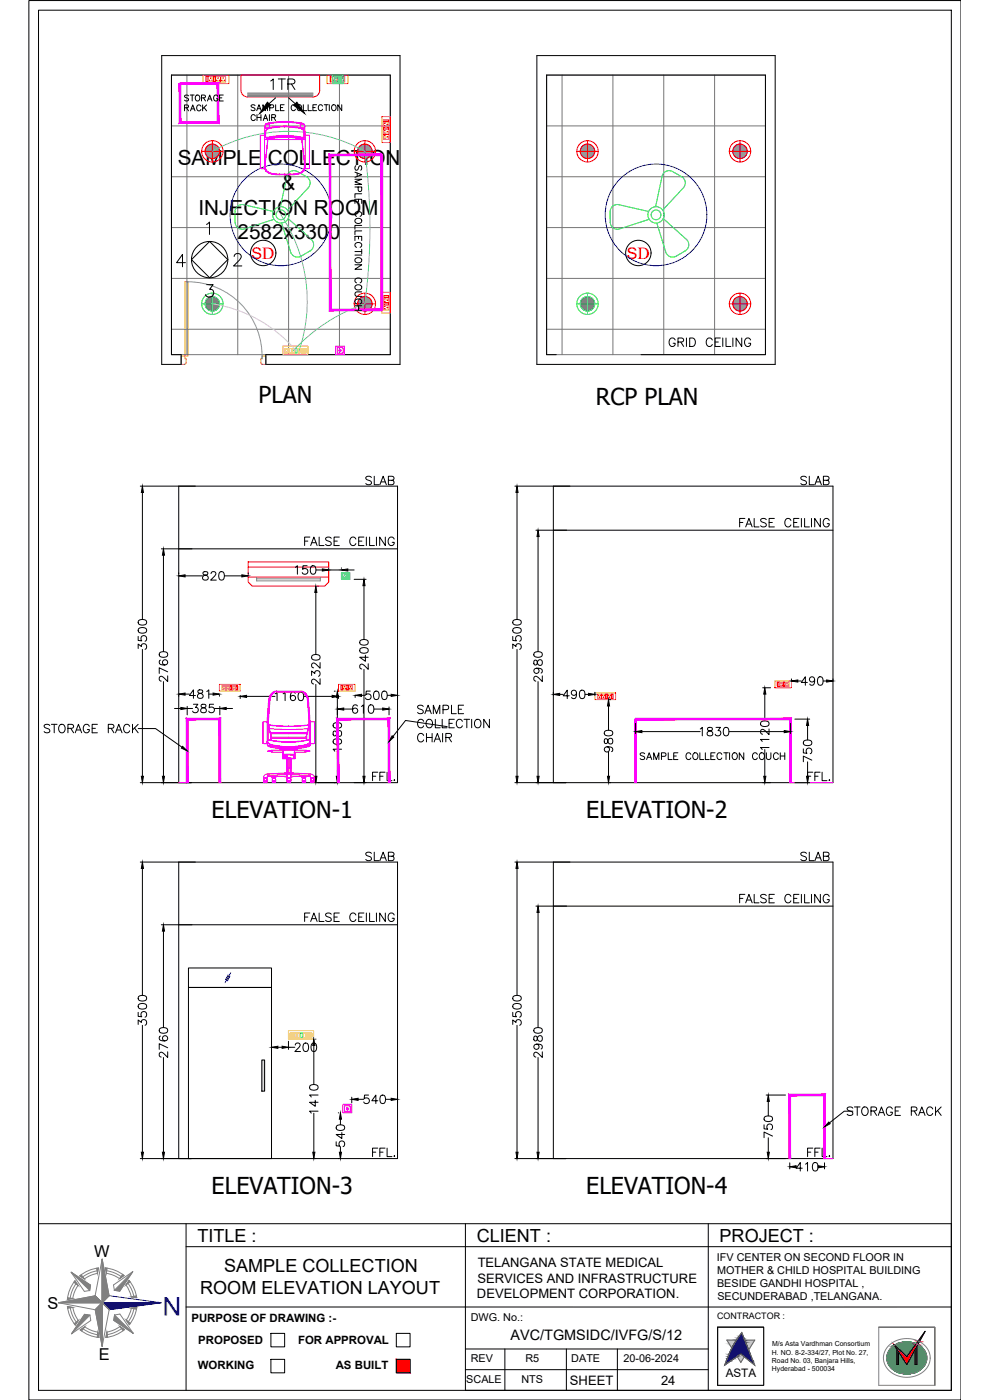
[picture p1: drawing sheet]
<svg xmlns="http://www.w3.org/2000/svg" width="297mm" height="420mm" viewBox="0 0 297 420" stroke-linecap="round" stroke-linejoin="round" font-family="sans-serif">
<defs><g id="words">
<text font-size="7.7" fill="#00f" x="54.4" y="389.3" transform="rotate(-180 54.4 389.3)">N</text>
<g font-size="7">
<text x="77.6" y="121">PLAN</text>
<text x="178.8" y="121.4">RCP PLAN</text>
<text x="63.5" y="245.5">ELEVATION-1</text>
<text x="175.9" y="245.5">ELEVATION-2</text>
<text x="63.5" y="358.4">ELEVATION-3</text>
<text x="175.9" y="358.4">ELEVATION-4</text>
</g>
<text font-size="6.6" x="80.1" y="28.2">1TR</text>
<g font-size="6.2">
<text x="53.3" y="49.4">SAMPLE COLLECTION</text>
<text x="84.5" y="56.9">&amp;</text>
<text x="59.6" y="64.4">INJECTION ROOM</text>
<text x="71.3" y="71.9">2582x3300</text>
<text x="90.3" y="165.1">FALSE CEILING</text>
<text x="108.7" y="259.6">SLAB</text>
<text x="239.2" y="259.6">SLAB</text>
<text x="220.8" y="272.3">FALSE CEILING</text>
</g>
<g font-size="5.7">
<text x="199.7" y="105.1">GRID CEILING</text>
<text x="108.7" y="146.8">SLAB</text>
<text x="239.2" y="146.8">SLAB</text>
<text x="220.8" y="159.5">FALSE CEILING</text>
<text x="12" y="221.2">STORAGE RACK</text>
<text x="90.3" y="277.6">FALSE CEILING</text>
<text x="252.9" y="335.8">STORAGE RACK</text>
<text x="110.4" y="348.2">FFL.</text>
<text x="240.9" y="348.2">FFL.</text>
</g>
<g font-size="5.4">
<text x="59.2" y="372.7">TITLE :</text>
<text x="143" y="372.7">CLIENT :</text>
<text x="215.9" y="372.7">PROJECT :</text>
<text x="67.2" y="381.8">SAMPLE COLLECTION</text>
<text x="60.1" y="388.4">ROOM ELEVATION LAYOUT</text>
</g>
<g font-size="5.3">
<text x="109.4" y="94.2" transform="rotate(-90 109.4 94.2)">SAMPLE COLLECTION COUCH</text>
<text x="190.9" y="229.3">SAMPLE COLLECTION COUCH</text>
</g>
<g font-size="4.9">
<text x="28.3" y="377.3">W</text>
<text x="14.2" y="392.8">S</text>
<text x="29.6" y="408.3">E</text>
</g>
<g font-size="4.8" fill="#f00">
<text x="75.5" y="77.7">SD</text>
<text x="188.1" y="77.7">SD</text>
</g>
<text font-size="4.3" x="153.2" y="402.1">AVC/TGMSIDC/IVFG/S/12</text>
<g font-size="3.9">
<text x="143.3" y="380.2">TELANGANA STATE MEDICAL</text>
<text x="143.1" y="389.6">DEVELOPMENT CORPORATION.</text>
<text x="143.2" y="384.9">SERVICES AND INFRASTRUCTURE</text>
<text x="171" y="415.8">SHEET</text>
<text x="198.4" y="415.8">24</text>
</g>
<text font-size="3.5" x="217.7" y="413.3">ASTA</text>
<g font-size="3.4">
<text x="57.4" y="396.7">PURPOSE OF DRAWING :-</text>
<text x="59.5" y="403.4">PROPOSED</text>
<text x="89.4" y="403.4">FOR APPROVAL</text>
<text x="59.4" y="410.9">WORKING</text>
<text x="100.7" y="410.9">AS BUILT</text>
</g>
<g font-size="3.3">
<text x="215.1" y="378.5">IFV CENTER ON SECOND FLOOR IN</text>
<text x="215.1" y="382.4">MOTHER &amp; CHILD HOSPITAL BUILDING</text>
<text x="215.1" y="386.3">BESIDE GANDHI HOSPITAL ,</text>
<text x="215.2" y="390.2">SECUNDERABAD ,TELANGANA.</text>
<text x="141.2" y="396.5">DWG. No.:</text>
<text x="141.3" y="408.8">REV</text>
<text x="157.6" y="408.8">R5</text>
<text x="171.4" y="408.8">DATE</text>
<text x="187.1" y="408.8">20-06-2024</text>
<text x="139.9" y="415">SCALE</text>
<text x="156.5" y="415">NTS</text>
</g>
<text font-size="2.7" x="215.2" y="396">CONTRACTOR :</text>
<g font-size="2.1">
<text x="231.6" y="406.5">H. NO. 8-2-334/27, Plot No. 27,</text>
<text x="231.6" y="404">M/s Asta Vardhman Consortium</text>
<text x="231.6" y="411.5">Hyderabad - 500034</text>
<text x="231.6" y="409">Road No. 03, Banjara Hills,</text>
</g>
</g></defs>
<!-- layer: ELE-4M UPS P.SB -->
<g fill="none" stroke="#767676" stroke-width=".3">
<path d="M51.4 22.5h65.7v83.9h-65.7zM51.4 37.8h65.7M56.1 22.5v83.9M71.3 22.5v83.9M86.6 22.5v83.9M101.8 22.5v83.9M164 22.5h65.7v83.9h-65.7zM164 37.8h65.7M168.6 22.5v83.9M183.9 22.5v83.9M199.2 22.5v83.9M214.4 22.5v83.9"/>
<path d="M51.4 53h65.7M164 53h65.7M51.4 68.3h65.7M164 68.3h65.7M51.4 83.6h65.7M51.4 98.8h65.7M164 83.6h65.7M164 98.8h65.7"/>
</g>
<!-- layer: WALL -->
<path d="M48.5 16.7h71.5v92.7h-40.2v-3h37.3v-83.9h-65.7v83.9h2.9v3h-5.8zM161.1 16.7h71.5v92.7h-71.5zM166.9 106.4h-2.9v-83.9h65.7v83.9h-37.4M41.5 218.7h5.2l7.9 5.6M134.2 218.1l-12.5-1.9-3.8 4.8M255.9 333.5h-2.6l-4.4 3.5" fill="none" stroke="#000" stroke-width=".3"/>
<!-- layer: DOOR -->
<path d="M55.5 84.6h.9v22.2h-.9zM54.3 106.8h1.2v.9h.4v1.3l-.4 .4h-1.2zM78.6 106.8h1.2v2.6h-1.2l-.4-.4v-1.3h.4z" fill="none" stroke="#b88a00" stroke-width=".3"/>
<path d="M56.4 84.6a22.2 22.2 0 0 1 22.2 23.1" fill="none" stroke="#5ca1b8" stroke-width=".3"/>
<!-- layer: ELE-6M RAW P.SB -->
<path d="M88.5 104.6h.7v1.3h-.7zM90.2 310h.7v1.4h-.7z" fill="none" stroke="#0f0" stroke-width=".3"/>
<!-- layer: ELE-4M RAW P.SB -->
<g fill="none" stroke="#ffbf00" stroke-width=".3">
<path d="M84.9 103.9h7.5v2.5h-7.5zM85.4 104.6h1.1v1.3h-1.1zM85.6 104.9h.1zM85.9 105.5l.1 .2zM86.2 104.9l.1 .2zM86.7 104.6h.7v1.3h-.7zM87.6 104.6h.7v1.3h-.7zM89.4 104.6h.7v1.3h-.7zM90.4 104.6h1.5v1.3h-1.5zM90.9 105.2l.2 .1M91 105.1l.3 .1M91 105.5l.1-.2v.2"/>
<path d="M91.4 105.2l-.2 .1M86.6 309.3h7.5v2.6h-7.5zM87.1 310h1.1v1.4h-1.1zM87.3 310.4h.1zM87.6 310.9v.2zM87.9 310.3l.1 .2zM88.4 310h.7v1.4h-.7zM89.3 310h.7v1.4h-.7zM91.1 310h.7v1.4h-.7zM92.1 310h1.5v1.4h-1.5zM92.6 310.6l.2 .1M92.7 310.5l.1 .2"/>
<path d="M92.8 310.7l-.1 .2M92.8 310.7v.2M93 310.6l-.1 .1h.2"/>
<circle cx="91.1" cy="105.3" r=".04"/>
<circle cx="91.1" cy="105.3" r=".48"/>
<circle cx="92.8" cy="310.7" r=".04"/>
<circle cx="92.8" cy="310.7" r=".48"/>
</g>
<!-- layer: ELE.LAN POINT -->
<path d="M100.7 103.9h2.7v2.5h-2.7zM101.2 104.3h1.7v1.7h-1.7zM101.8 105h.5l-.2 .5-.3-.2zM102.9 331.4h2.6v2.6h-2.6zM103.4 331.9h1.7v1.6h-1.7zM103.9 332.5h.6l-.2 .6-.4-.2zM104 332.5h.5l-.2 .5-.3-.2z" fill="none" stroke="#f0f" stroke-width=".3"/>
<!-- layer: ELE-2NOS OF 6-16 RAW POWER SOCKET -->
<g fill="none" stroke="#ff7f00" stroke-width=".3">
<path d="M60.9 22.5h7.8v2.6h-7.8zM61.8 23h.6v1.6h-.6zM61.9 23.2h.5v1.2h-.5zM61.9 24.4h.5M62.5 23h1.4v1.6h-1.4zM62.9 24.1h-.2l.1 .1M62.9 24.1l-.1 .1M63.2 23.3l.1 .1-.1 .2zM63.5 24.1h.2h-.2M64 23h.6v1.6h-.6zM64.1 23.2h.5M64.1 24.4h.5"/>
<path d="M64.7 23h1.5v1.6h-1.5zM65.1 24.1h-.2h.2M65.4 23.3l.1 .1-.1 .2zM65.7 24.1h.2h-.2M66.2 23h1.5v1.6h-1.5zM66.7 24.1h-.2h.2M66.9 23.3l.2 .1-.1 .2zM67.3 24.1h.2h-.2M98.1 22.5h6.3v2.6h-6.3zM99.1 23h.6v1.6h-.6zM99.2 23.2h.4v1.2h-.4zM99.2 24.4h.4"/>
<path d="M99.8 23h1.4v1.6h-1.4zM100.2 24.1h-.2h.2M100.4 23.3l.2 .1-.1 .2zM100.8 24.1h.2h-.2M101.3 23h.6v1.6h-.6zM101.4 23.2h.4M101.4 24.4h.4M102 23h1.4v1.6h-1.4zM102.4 24.1h-.2h.2M102.6 23.3l.2 .1-.1 .2zM103 24.1h.2h-.2M114.6 35h2.5v7.8h-2.5z"/>
<path d="M115 36h1.7v.5h-1.7zM115 36.6h1.7v1.5h-1.7zM115 38.2h1.7v.5h-1.7zM115 38.8h1.7v1.5h-1.7zM115.2 36h1.3v.5h-1.3zM115.2 38.2v.5M115.4 39.8l.2 .2zM115.4 37.6l.2 .2zM115.4 39.1h.2l-.2 .2zM115.4 36.9h.2l-.2 .2zM116.1 39.5h.3zM116.1 37.3h.3z"/>
<path d="M116.5 38.2v.5M115 40.4h1.7v1.4h-1.7zM115.4 41.4l.2 .2zM115.4 40.6l.2 .1-.2 .1zM116.1 41l.3 .1zM114.6 87.7h2.5v6.3h-2.5zM115 88.7h1.7v.6h-1.7zM115 89.4h1.7v1.4h-1.7zM115 90.9h1.7v.6h-1.7zM115 91.6h1.7v1.4h-1.7zM115.2 88.7h1.3v.5h-1.3zM115.2 91h1.3v.4h-1.3z"/>
<path d="M115.4 92.6l.2 .2zM115.4 90.4l.2 .2zM115.4 91.8l.2 .1-.2 .1zM115.4 89.6l.2 .1-.2 .1zM116.1 92.2l.3 .1zM116.1 90l.3 .1zM65.8 205.4h6.3v2h-6.3zM66.6 205.8h2.4v1.3h-2.4zM66.9 206.1v.1v-.1M67.2 206.6v.2zM67.4 206.1l.2 .1zM67.8 205.8v1.3"/>
<path d="M68 206.1h.2zM68.4 206.6v.2zM68.6 206.1l.2 .1zM69.1 205.8h.4v1.3h-.4zM69.1 205.9h.4v1h-.4M69.1 205.9h.4M69.6 205.8h1.7v1.3h-1.7zM69.8 206.1h.2zM70.2 206.6v.2zM70.4 206.1l.2 .1zM70.8 205.8v1.3M70.9 205.9h.4v1h-.4z"/>
<path d="M70.9 205.9h.4M101.6 205.4h5v2h-5zM102.3 205.8h2.3v1.3h-2.3zM102.4 206.9h.4M102.8 205.9h-.4v1h.4M102.8 205.8v1.3M102.9 205.8v1.3M103.1 206.6l.1 .2zM103.4 206v.2zM103.7 206.6v.2zM104 205.8v1.3M104.1 205.8v1.3"/>
<path d="M104.1 205.9h.4v1h-.4M104.1 206.9h.4M104.6 205.8h1.2v1.3h-1.2zM104.8 206.6l.2 .2zM105.2 206v.2zM105.5 206.6v.2zM178.5 207.9h6.2v2.1h-6.2zM179.3 208.3h4.1v1.3h-4.1zM179.5 208.6h.1zM179.8 209.1v.3zM180.1 208.6l.1 .1zM180.4 208.3v1.3"/>
<path d="M180.5 208.3v1.3M180.7 208.6h.2zM181 209.1l.1 .3zM181.3 208.6l.1 .1zM181.6 208.3v1.3M181.8 208.4h.3v1.1h-.3zM182.2 208.3v1.3M182.4 208.6h.2zM182.8 209.1v.3zM183 208.6l.2 .1zM183.5 208.3h.4v1.3h-.4zM183.9 208.4h-.4v1.1h.4"/>
<path d="M232.5 204.4h5v2h-5zM233.2 204.7h.5v1.3h-.5zM233.3 204.9h.4v1h-.4M233.3 205.9h.4M233.8 204.7h1.1v1.3h-1.1zM234 205.6l.1 .1zM234.3 205l.1 .2zM234.6 205.6v.2zM235 204.7h1.7v1.3h-1.7zM235 205.9h.4M235.4 204.9h-.4v1h.4M235.5 204.7v1.3"/>
<path d="M235.9 205.6l-.2 .1 .2-.1M236.1 205v.2zM236.4 205.6v.2z"/>
</g>
<!-- layer: M HVAC HIGH WALL UNIT -->
<path d="M74.3 29.1a2.01 2.01 0 0 1-2-2v-4.6h23.6v4.6a1.99 1.99 0 0 1-2 2h-19.6" fill="none" stroke="#f00" stroke-width=".3"/>
<path d="M74.3 28.9h19.6M74.3 28.7h19.6M74.3 28.4h19.6M74.3 28.2h19.6M74.3 27.9h19.6" fill="none" stroke="#808080" stroke-width=".3"/>
<path d="M80.2 30.7l1 .9-3.3 2.4zM88.1 31.6l1-.9 2.3 3.3z" fill="#000" stroke="#000" stroke-width=".3"/>
<path d="M82.7 29.4l-2 1.7M86.6 29.4l2 1.7" fill="none" stroke="#000" stroke-width=".3"/>
<!-- layer: ELE-6A AC SOCKET -->
<g fill="none" stroke="#00ceb6" stroke-width=".3">
<path d="M99.7 22.5h3.2v2.6h-3.2zM100.2 23h1.5v1.6h-1.5zM100.5 24.1l.2 .2zM100.9 23.3l.2 .1-.1 .2zM101.3 24.1h.2l-.2 .2zM101.8 23h.6v1.6h-.6zM101.8 23.2h.5v1.3h-.5zM101.8 24.4h.5M102.4 171.8h2.6v2.1h-2.6zM102.9 172.2h1.6v1.3h-1.6zM103 173.1l.2 .1zM103.4 172.5v.2z"/>
<path d="M103.7 173v.2zM104 172.2v1.3M104.1 172.2v1.3M104.1 172.3h.4v1.1l-.4-.1"/>
</g>
<!-- layer: ELE-12W UPS LIGHT -->
<g fill="none" stroke="#0f0" stroke-width=".3">
<path d="M60.5 91.2h6.4M63.7 88v6.4M173.1 91.2h6.4M176.3 88v6.4"/>
<circle cx="63.7" cy="91.2" r="2.18"/>
<circle cx="63.7" cy="91.2" r="3.2"/>
<circle cx="176.3" cy="91.2" r="2.18"/>
<circle cx="176.3" cy="91.2" r="3.2"/>
</g>
<g fill="none" stroke="#808080" stroke-width=".3">
<path d="M61.5 91.2l2.2 2.2M61.5 91.1l2.3 2.3M61.5 91.3l2.1 2.1M61.5 91l2.4 2.4M61.6 90.9l2.4 2.4M61.6 91.5l1.8 1.8M61.6 90.8l2.5 2.5M61.6 91.6l1.7 1.7M61.6 90.7l2.6 2.6M61.6 91.7l1.6 1.6M61.6 90.6l2.7 2.7M61.6 90.5l2.8 2.8"/>
<path d="M61.7 91.9l1.3 1.3M61.7 90.4l2.8 2.8M61.7 90.3l2.8 2.9M61.7 90.3l2.9 2.9M61.7 92.1l1.1 1.1M61.8 90.2l2.9 2.9M61.8 90.1l3 3M61.9 92.4l.6 .6M61.9 89.9l3.1 3M62 89.8l3 3.1M62 89.8l3.1 3.1M62.1 89.7l3.1 3.1"/>
<path d="M62.2 89.6l3.1 3.1M62.3 89.6l3 3M62.3 89.5l3.1 3.1M62.4 89.5l3 3M62.5 89.4l3 3M62.7 89.3l2.9 2.9M62.7 89.2l3 2.9M62.8 89.2l2.9 2.9M62.9 89.2l2.8 2.8M63 89.1l2.8 2.8M63.1 89.1l2.7 2.7M63.2 89.1l2.6 2.6"/>
<path d="M63.3 89.1l2.5 2.5M63.3 89l2.6 2.5M63.4 89l2.5 2.4M63.6 89l2.3 2.3M63.7 89l2.2 2.2M63.8 89l2.1 2.1M63.9 89l2 2M64 89l1.9 1.9M64.2 89.1l1.6 1.6M64.3 89.1l1.5 1.5M64.5 89.1l1.2 1.3M64.7 89.2l1 1"/>
<path d="M64.9 93l-3-3 2.9 3M65 89.4l.5 .5M65.6 92.3l-3-3 2.9 3.1M174.1 91.2l2.1 2.2M174.1 91.1l2.3 2.3M174.1 91.3l2 2.1M174.1 91l2.4 2.4M174.1 90.9l2.5 2.4M174.1 91.5l1.9 1.8M174.1 90.8l2.6 2.5M174.1 91.6l1.8 1.7M174.1 90.7l2.7 2.6"/>
<path d="M174.2 91.7l1.5 1.6M174.2 90.6l2.6 2.7M174.2 90.5l2.7 2.8M174.2 91.9l1.3 1.3M174.2 90.4l2.8 2.8M174.3 90.3l2.8 2.9M174.3 90.3l2.9 2.9M174.3 92.1l1 1.1M174.3 90.2l3 2.9M174.4 90.1l2.9 3M174.4 90l3 3M174.4 92.4l.7 .6"/>
<path d="M174.5 90l3 3M174.5 89.9l3 3M174.6 89.8l3 3.1M174.6 89.8l3.1 3.1M174.7 89.7l3 3.1M174.7 89.7l3.1 3M174.8 89.6l3 3.1M174.8 89.6l3.1 3M175 89.4l3.1 3M175.1 89.4l3 3M175.2 89.3l2.9 3M175.2 89.3l3 2.9"/>
<path d="M175.3 89.2l2.9 2.9M175.4 89.2l2.9 2.9M175.5 89.2l2.8 2.8M175.5 89.1l2.8 2.8M175.6 89.1l2.8 2.7M175.7 89.1l2.7 2.6M175.8 89.1l2.6 2.5M175.9 89l2.5 2.5M176 89l2.4 2.4M176.1 89l2.3 2.3M176.2 89l2.2 2.2M176.3 89l2.1 2.1"/>
<path d="M176.5 89l1.9 2M176.6 89l1.8 1.9M176.7 89.1l1.7 1.6M176.9 89.1l1.5 1.5M177 89.1l1.3 1.3M177.3 89.2l.9 1M177.6 89.4l.4 .5M178 92.5l-3-3 3 3.1"/>
</g>
<!-- layer: ELE-12W LED -->
<g fill="none" stroke="#f00" stroke-width=".3">
<path d="M60.5 45.4h6.4M63.7 42.2v6.4M106.3 45.4h6.4M109.5 42.2v6.4M173.1 45.4h6.4M176.3 42.2v6.4M218.8 45.4h6.4M222 42.2v6.4M106.3 91.2h6.4M218.8 91.2h6.4M222 88v6.4"/>
<circle cx="63.7" cy="45.4" r="2.18"/>
<circle cx="63.7" cy="45.4" r="3.2"/>
<circle cx="109.5" cy="45.4" r="2.18"/>
<circle cx="109.5" cy="45.4" r="3.2"/>
<circle cx="176.3" cy="45.4" r="2.18"/>
<circle cx="176.3" cy="45.4" r="3.2"/>
<circle cx="222" cy="45.4" r="2.18"/>
<circle cx="222" cy="45.4" r="3.2"/>
<circle cx="109.5" cy="91.2" r="2.18"/>
<circle cx="109.5" cy="91.2" r="3.2"/>
<circle cx="222" cy="91.2" r="2.18"/>
<circle cx="222" cy="91.2" r="3.2"/>
</g>
<g fill="none" stroke="#989898" stroke-width=".3">
<path d="M61.5 45.5l2.2 2.1M61.5 45.3l2.3 2.3M61.5 45.6l2.1 2M61.5 45.2l2.4 2.4M61.6 45.1l2.4 2.5M61.6 45.7l1.8 1.9M61.6 45l2.5 2.6M61.6 45.8l1.7 1.8M61.6 44.9l2.6 2.6M61.6 46l1.6 1.5M61.6 44.8l2.7 2.7M61.6 44.8l2.8 2.7"/>
<path d="M61.7 46.1l1.3 1.4M61.7 44.7l2.8 2.8M61.7 44.6l2.8 2.8M61.7 44.5l2.9 2.9M61.7 46.3l1.1 1.1M61.8 44.4l2.9 3M61.8 44.4l3 2.9M61.8 44.3l3 3M61.9 46.6l.6 .6M61.9 44.2l3 3M61.9 44.1l3.1 3.1M62 44.1l3 3"/>
<path d="M62 44l3.1 3.1M62.1 44l3.1 3M62.2 43.8l3.1 3.1-3.1-3M62.3 43.8l3 3.1M62.3 43.7l3.1 3.1M62.4 43.7l3 3M62.5 43.6l3 3.1M62.7 43.5l2.9 3M62.7 43.5l3 2.9M62.8 43.4l2.9 2.9M62.9 43.4l2.8 2.8M63 43.4l2.8 2.7"/>
<path d="M63.1 43.3l2.7 2.8M63.2 43.3l2.6 2.7M63.3 43.3l2.5 2.6M63.3 43.3l2.6 2.5M63.4 43.3l2.5 2.4M63.6 43.2l2.3 2.4M63.7 43.2l2.2 2.3M63.8 43.2l2.1 2.1M63.9 43.2l2 2M64 43.3l1.9 1.8M64.2 43.3l1.6 1.7M64.3 43.3l1.5 1.5"/>
<path d="M64.5 43.4l1.2 1.2M64.7 43.5l1 .9M65 43.7l.5 .4M65.6 46.5l-3-3 2.9 3.1M107.3 45.3l2.3 2.3M107.3 45.5l2.1 2.1M107.3 45.2l2.4 2.4M107.3 45.6l2 2M107.3 45.1l2.5 2.5M107.3 45.7l1.9 1.9M107.3 45l2.6 2.6M107.3 45.8l1.8 1.8"/>
<path d="M107.4 44.9l2.6 2.6M107.4 44.8l2.7 2.7M107.4 46l1.5 1.5M107.4 46.1l1.3 1.4M107.4 44.7l2.8 2.8M107.5 44.6l2.8 2.8M107.5 44.5l2.9 2.9M107.5 46.3l1.1 1.1M107.5 44.4l3 3M107.6 44.4l2.9 2.9M107.6 44.3l3 3M107.6 46.6l.7 .6"/>
<path d="M107.7 44.2l3 3M107.7 44.1l3 3.1M107.8 44.1l3 3M107.8 44l3.1 3.1M107.9 44l3 3M108 43.8l3.1 3.1-3.2-3M108 43.8l3.1 3.1M108.1 43.7l3.1 3.1M108.2 43.7l3 3M108.2 43.6l3.1 3.1M108.3 43.6l3 3M108.4 43.5l2.9 3"/>
<path d="M108.4 43.5l3 3M108.5 43.5l2.9 2.9M108.6 43.4l2.9 2.9M108.7 43.4l2.8 2.8M108.7 43.4l2.8 2.7M108.8 43.3l2.8 2.8M108.9 43.3l2.7 2.7M109 43.3l2.6 2.6M109.1 43.3l2.5 2.5M109.2 43.3l2.4 2.4M109.3 43.2l2.3 2.4M109.4 43.2l2.3 2.3"/>
<path d="M109.5 43.2l2.2 2.1M109.7 43.2l1.9 2M109.8 43.3l1.8 1.8M109.9 43.3l1.7 1.7M110.1 43.3l1.5 1.5M110.3 43.4l1.2 1.2M110.5 43.5l.9 .9M110.8 43.7l.4 .4M174.1 45.5l2.1 2.1M174.1 45.3l2.3 2.3M174.1 45.6l2 2M174.1 45.2l2.4 2.4"/>
<path d="M174.1 45.1l2.5 2.5M174.1 45.7l1.9 1.9M174.1 45l2.6 2.6M174.1 45.8l1.8 1.8M174.1 44.9l2.7 2.6M174.2 46l1.5 1.5M174.2 44.8l2.6 2.7M174.2 44.8l2.7 2.7M174.2 46.1l1.3 1.4M174.2 44.7l2.8 2.8M174.3 44.6l2.8 2.8M174.3 44.5l2.9 2.9"/>
<path d="M174.3 46.3l1 1.1M174.3 44.4l3 3M174.4 44.4l2.9 2.9M174.4 44.3l3 3M174.4 46.6l.7 .6M174.6 44.1l3 3M174.6 44l3.1 3.1M174.7 44l3 3M174.7 43.9l3.1 3.1M174.8 43.8l3 3.1M174.8 43.8l3.1 3.1M174.9 43.7l3.1 3.1"/>
<path d="M175 43.7l3 3M175 43.6l3.1 3.1M175.1 43.6l3 3M175.2 43.5l2.9 3M175.2 43.5l3 3M175.3 43.5l2.9 2.9M175.4 43.4l2.9 2.9M175.5 43.4l2.8 2.8M175.5 43.4l2.8 2.7M175.6 43.3l2.8 2.8M175.7 43.3l2.7 2.7M175.8 43.3l2.6 2.6"/>
<path d="M175.9 43.3l2.5 2.5M176 43.3l2.4 2.4M176.1 43.2l2.3 2.4M176.2 43.2l2.2 2.3M176.3 43.2l2.1 2.1M176.5 43.2l1.9 2M176.6 43.3l1.8 1.8M176.7 43.3l1.7 1.7M176.9 43.3l1.5 1.5M177 43.4l1.3 1.2M177.3 43.5l.9 .9M177.5 47.2l-3-3.1 3 3.1"/>
<path d="M177.6 43.7l.4 .4M219.9 45.3l2.2 2.3M219.9 45.5l2.1 2.1M219.9 45.2l2.3 2.4M219.9 45.6l2 2M219.9 45.7l1.9 1.9M219.9 45.1l2.4 2.5M219.9 45l2.5 2.6M219.9 45.8l1.7 1.8M219.9 44.9l2.6 2.6M219.9 46l1.6 1.5M219.9 44.8l2.7 2.7"/>
<path d="M220 44.8l2.7 2.7M220 46.1l1.3 1.4M220 44.7l2.8 2.8M220 44.6l2.9 2.8M220.1 44.5l2.8 2.9M220.1 46.3l1 1.1M220.1 44.4l2.9 3M220.1 44.4l3 2.9M220.2 44.3l3 3M220.2 46.6l.7 .6M220.3 44.1l3.1 3M220.4 44l3 3.1"/>
<path d="M220.4 44l3.1 3M220.5 43.9l3.1 3.1M220.5 43.8l3.1 3.1M220.6 43.8l3.1 3.1M220.7 43.7l3 3.1M220.7 43.7l3.1 3M220.8 43.6l3 3.1M220.9 43.6l3 3M220.9 43.5l3 3M221 43.5l2.9 3M221.1 43.5l2.9 2.9M221.1 43.4l2.9 2.9"/>
<path d="M221.2 43.4l2.9 2.8M221.3 43.4l2.8 2.7M221.4 43.3l2.7 2.8M221.5 43.3l2.6 2.7M221.6 43.3l2.6 2.6M221.7 43.3l2.5 2.5M221.8 43.3l2.4 2.4M221.9 43.2l2.3 2.4M222 43.2l2.2 2.3M222.1 43.2l2.1 2.1M222.2 43.2l2 2M222.4 43.3l1.8 1.8"/>
<path d="M222.5 43.3l1.7 1.7M222.6 43.3l1.5 1.5M222.8 43.4l1.3 1.2M223 43.5l1 .9M223.3 47.2l-3-3.1 2.9 3.1M223.3 43.7l.5 .4M108.2 89.4l3.1 3M108.3 89.4l3 3M108.4 89.3l2.9 3M108.4 89.3l3 2.9M108.5 89.2l2.9 2.9M108.6 89.2l2.9 2.9"/>
<path d="M108.7 89.2l2.8 2.8M108.7 89.1l2.8 2.8M108.8 89.1l2.8 2.7M108.9 89.1l2.7 2.6M109 89.1l2.6 2.5M109.1 89l2.5 2.5M109.2 89l2.4 2.4M109.3 89l2.3 2.3M109.4 89l2.3 2.2M109.5 89l2.2 2.1M109.7 89l1.9 2M109.8 89l1.8 1.9"/>
<path d="M109.9 89.1l1.7 1.6M110.1 89.1l1.5 1.5M110.3 89.1l1.2 1.3M110.5 89.2l.9 1M110.8 89.4l.4 .5M219.9 91.1l2.2 2.3M219.9 91.2l2.1 2.2M219.9 91.3l2 2.1M219.9 91l2.3 2.4M219.9 91.5l1.9 1.8M219.9 90.9l2.4 2.4M219.9 90.8l2.5 2.5"/>
<path d="M219.9 91.6l1.7 1.7M219.9 90.7l2.6 2.6M219.9 91.7l1.6 1.6M219.9 90.6l2.7 2.7M220 90.5l2.7 2.8M220 91.9l1.3 1.3M220 90.4l2.8 2.8M220 90.3l2.9 2.9M220.1 90.3l2.8 2.9M220.1 92.1l1 1.1M220.1 90.2l2.9 2.9M220.1 90.1l3 3"/>
<path d="M220.2 90l3 3M220.2 92.4l.7 .6M220.3 89.9l3 3.1M220.3 89.8l3.1 3.1M220.4 89.8l3 3.1M220.4 89.7l3.1 3.1M220.5 89.7l3.1 3M220.5 89.6l3.1 3.1M220.6 89.6l3.1 3M220.8 89.4l3 3M220.9 89.4l3 3M220.9 89.3l3 3"/>
<path d="M221 89.3l2.9 2.9M221.1 89.2l2.9 2.9M221.2 89.2l2.9 2.8M221.3 89.1l2.8 2.8M221.4 89.1l2.7 2.7M221.5 89.1l2.6 2.6M221.6 89.1l2.6 2.5M221.7 89l2.5 2.5M221.8 89l2.4 2.4M221.9 89l2.3 2.3M222 89l2.2 2.2M222.1 89l2.1 2.1"/>
<path d="M222.2 89l2 2M222.4 89l1.8 1.9M222.5 89.1l1.7 1.6M222.6 89.1l1.5 1.5M222.8 89.1l1.3 1.3M223 89.2l1 1M223.3 89.4l.5 .5M223.8 92.5l-3.1-3 3 3.1"/>
</g>
<!-- layer: FA-BELOW SMOKE DERECTOR -->
<g fill="none" stroke="#000" stroke-width=".3">
<circle cx="79" cy="75.9" r="3.8"/>
<circle cx="191.5" cy="75.9" r="3.8"/>
</g>
<!-- layer: ELE-1200MM CEILINGFAN -->
<g fill="none" stroke="#0f0" stroke-width=".3">
<path d="M82 63.5l-8.9-2.1a2.14 2.14 0 0 0-2.6 2.1v3.2a2.14 2.14 0 0 0 2.8 2l8.9-2.9M84.1 62l2-9.1a2.14 2.14 0 0 1 3.1-1.4l2.8 1.5a2.14 2.14 0 0 1 .5 3.3l-6.2 6.8M86.5 65.6l6.9 6.3a2.13 2.13 0 0 1-.3 3.4l-2.8 1.6a2.14 2.14 0 0 1-3.1-1.2l-2.7-8.8M194.6 63.5l-8.9-2.1a2.14 2.14 0 0 0-2.6 2.1v3.2a2.14 2.14 0 0 0 2.8 2l8.9-2.9M196.7 62l2-9.1a2.14 2.14 0 0 1 3.1-1.4l2.7 1.5a2.14 2.14 0 0 1 .6 3.3l-6.3 6.8M199 65.6l7 6.3a2.13 2.13 0 0 1-.4 3.4l-2.7 1.6a2.14 2.14 0 0 1-3.1-1.2l-2.7-8.8"/>
<circle cx="84.3" cy="64.5" r="2.46"/>
<circle cx="84.3" cy="64.5" r="1.46"/>
<circle cx="196.8" cy="64.5" r="2.46"/>
<circle cx="196.8" cy="64.5" r="1.46"/>
</g>
<g fill="none" stroke="#00f" stroke-width=".3">
<circle cx="84.3" cy="64.5" r="15.3"/>
<circle cx="196.8" cy="64.5" r="15.3"/>
</g>
<!-- layer: ELE-LIGHTING WIRING -->
<path d="M63.7 45.4a46.7 46.7 0 0 1 45.8 0M109.5 45.4a173.1 173.1 0 0 1 0 45.8M84.3 64.5a46.4 46.4 0 0 1 5.4 40.8M109.5 91.2a52 52 0 0 0-21.5 14.1" fill="none" stroke="#63d7b6" stroke-width=".3"/>
<path d="M63.7 91.2a41.1 41.1 0 0 1 25.2 14.1" fill="none" stroke="#debad0" stroke-width=".3"/>
<!-- layer: 0 -->
<g fill="none" stroke="#000" stroke-width=".3">
<path d="M8.7 .2h279.6v420h-279.6zM11.6 3.1h273.8v414.2h-273.8zM55.6 78.8h-2.6l1.8-2.4v3.7M57.5 77.9l5.4-5.4 5.5 5.4-5.5 5.5zM62 67.4l.8-.8 .1 3.8M70.3 77l.3-.7 1.1-.2a.91 .91 0 0 1 .5 1.4l-2.1 2.3h2.5M62 85.4h1.9l-1 1.4a1.19 1.19 0 0 1 1.3 1.4 1.19 1.19 0 0 1-1.7 .9l-.5-.1-.3-.6M78.6 318.1h.8v9.4h-.8zM139.6 367.3v50h145.8M285.4 367.3h-273.8v50M229.1 398.3h-13.8v17.5h13.8M263.7 398.3h16.8v17.5"/>
<path d="M215.3 415.7v-17.4h13.8v17.4"/>
<circle cx="62.9" cy="77.9" r="5.5"/>
</g>
<!-- layer: MEP_HVAC_RA_DUCT -->
<path d="M53.6 145.9h65.7v89h-65.7zM166 145.9h83.9v89h-83.9zM166 159.1h83.9M53.6 164.7h65.7M53.6 258.7h65.7v89h-65.7zM166 258.7h83.9v89h-83.9zM53.6 277.5h65.7M166 271.9h83.9M56.5 296.3h25v51.4h-25zM56.5 290.5h25v5.8h-25z" fill="none" stroke="#000" stroke-width=".3"/>
<!-- layer: ELE-4M UPS P.SB -->
<g fill="none" stroke="#000" stroke-width=".3">
<path d="M42.1 145.9h16.5M42.7 147.8v38.1M154.5 145.9h16.5M155.1 147.8v38.1M160.8 159.1h9.2M48.4 164.7h9.2M49 166.6v29M53.6 171.9v.3M55.5 172.8h5.3M61 171.7a.51 .51 0 0 0 .3 .8 .91 .91 0 0 1 1 .4 .91 .91 0 0 1-.1 1.1l-.8 .1a.73 .73 0 0 1-.7-.8 .73 .73 0 0 1 .8-.7l.5-.1a.51 .51 0 0 0 .2-.8zM63.3 172.2l.5-.6 .9 .2a.79 .79 0 0 1-.3 1.1l-1.2 1.2h1.7M66 171.7a.83 .83 0 0 1 1.2 .3 1.28 1.28 0 0 1-.8 2.1 1.62 1.62 0 0 1-.4-2.4z"/>
<path d="M67.3 172.8h5.3M74.5 171.9v.3M88.6 170.3l.6-.5v2.5M92.1 169.8h-1.2l-.1 1.1a.9 .9 0 0 1 1.4 0 .9 .9 0 0 1-.2 1.3 .9 .9 0 0 1-1.3-.4M93.5 169.9a.83 .83 0 0 1 1.2 .4 1.28 1.28 0 0 1-.9 2 1.62 1.62 0 0 1-.3-2.4zM94.8 177.8v18.6M94.8 171.1h1.9M95.4 175.9h.1M98.6 170.4v.2M98.6 171.1h3.8M102.4 170.4v.2M104.3 171.1h2"/>
<path d="M106.3 173.9h3.5M109.2 175.8v16.1M161.4 161v34.6M41.5 194.6v-1.3l.9 .7a.85 .85 0 0 1 1.4-.6 .85 .85 0 0 1-.3 1.5M41.5 191v1.2l1 .1a.9 .9 0 0 1 0-1.3 .9 .9 0 0 1 1.4 .1 .9 .9 0 0 1-.4 1.3M41.6 188.7a1.62 1.62 0 0 1 2.4 .4v.2a1.46 1.46 0 0 1-2.5 0zM41.6 186.3a1.63 1.63 0 0 1 2.4 .3v.3a1.46 1.46 0 0 1-2.5 0zM42.7 194.9v38.1M47.9 195.9a1.63 1.63 0 0 1 2.4 .4v.2a1.46 1.46 0 0 1-2.5 0zM48.1 198.1a.76 .76 0 0 0-.2 1.1 1.45 1.45 0 0 0 2.4-.5 .79 .79 0 0 0-.8-.7 .79 .79 0 0 0-.8 .8 .79 .79 0 0 0 .8 .8M93.6 196.8a1.62 1.62 0 0 1 2.4 .4v.2a1.46 1.46 0 0 1-2.5 0zM96 198.8v1.7l-1.2-1.2a.79 .79 0 0 0-1.1-.2l-.2 .8 .6 .5"/>
<path d="M108.1 194.7a1.63 1.63 0 0 1 2.4 .4v.2a1.46 1.46 0 0 1-2.6 0zM108.1 192.3a1.62 1.62 0 0 1 2.4 .3v.3a1.46 1.46 0 0 1-2.6 0zM109.6 196.6v1.9l-1.7-1.2h2.6M110.5 199.2v1.7l-1.2-1.2a.77 .77 0 0 0-1.2-.2l-.2 .8 .6 .5M153.8 194.6v-1.3l1 .7a.85 .85 0 0 1 1.4-.6 .85 .85 0 0 1-.3 1.5M153.8 191v1.2l1.1 .1a.9 .9 0 0 1 0-1.3 .9 .9 0 0 1 1.4 .1 .9 .9 0 0 1-.4 1.3M154 188.7a1.62 1.62 0 0 1 2.4 .4v.2a1.46 1.46 0 0 1-2.6 0zM154 186.3a1.63 1.63 0 0 1 2.4 .3v.3a1.47 1.47 0 0 1-2.6 0zM155.1 194.9v38.1M160.3 198.2a.96 .96 0 0 0 .2 1.4l.6-.4a.91 .91 0 0 1 .4-1 .91 .91 0 0 1 1.1 0l.1 .9a.73 .73 0 0 1-.8 .6 .73 .73 0 0 1-.6-.7l-.2-.5a.51 .51 0 0 0-.8-.3zM160.3 195.9a1.63 1.63 0 0 1 2.4 .4v.2a1.47 1.47 0 0 1-2.5 0zM49 204.5v28.5"/>
<path d="M50.3 202.8v1.7l-1.2-1.2a.76 .76 0 0 0-1.2-.1l-.1 .7 .6 .5M50.3 201.6l-2.5-1.2v1.7M53.6 208.7v.2M55.5 208.3h1.3M58.6 208.7h-1.8l1.2-1.7v2.6M59.5 207.2a.51 .51 0 0 0 .2 .8 .92 .92 0 0 1 1.1 .4 .92 .92 0 0 1-.1 1.1l-.8 .1a.73 .73 0 0 1-.7-.8 .73 .73 0 0 1 .8-.7l.5-.1a.52 .52 0 0 0 .2-.8zM62 207.5l.6-.5v2.6M62.7 208.3h1.2M65.8 208.7v.2M72.1 208.7v.9M74 209h8.5M82.5 208.2l.6-.5v2.6"/>
<path d="M84.9 208.2l.6-.5v2.6M88.6 208.1a.75 .75 0 0 0-1.1-.3 1.46 1.46 0 0 0 .5 2.5 .79 .79 0 0 0 .7-.8 .79 .79 0 0 0-.8-.8 .79 .79 0 0 0-.8 .7M89.8 207.8a.83 .83 0 0 1 1.2 .4 1.28 1.28 0 0 1-.9 2.1 1.62 1.62 0 0 1-.3-2.5zM91.1 209h8.6M93.5 202.7v-1.3l1 .7a.85 .85 0 0 1 1.3-.6 .85 .85 0 0 1-.2 1.5M94.8 205.4v27.6M96 203.7v1.7l-1.2-1.2a.77 .77 0 0 0-1.2-.1l-.1 .7 .6 .5M100.1 219.5a.96 .96 0 0 0 .2 1.4l.6-.4a.91 .91 0 0 1 .4-1 .91 .91 0 0 1 1.1 0l.1 .9a.73 .73 0 0 1-.8 .6 .73 .73 0 0 1-.7-.8l-.1-.4a.51 .51 0 0 0-.8-.3zM100.1 217.2a1.63 1.63 0 0 1 2.4 .4v.2a1.47 1.47 0 0 1-2.6 0zM100.3 207.4h.3M101.2 209.3v7.5M101.6 208.7v.9"/>
<path d="M106.6 208.7v.6M108.5 208.7h1.1M109.2 200.9v32.1M111.1 207.4h-1.2l-.1 1.1a.9 .9 0 0 1 1.3 0 .9 .9 0 0 1-.1 1.3 .9 .9 0 0 1-1.4-.3M112.4 207.5a.83 .83 0 0 1 1.2 .4 1.28 1.28 0 0 1-.8 2 1.62 1.62 0 0 1-.4-2.4zM114.9 207.5a.82 .82 0 0 1 1.2 .4 1.28 1.28 0 0 1-.9 2 1.62 1.62 0 0 1-.3-2.4zM116.2 208.7h1.2M119.3 208.7v.6M161 200.5a.79 .79 0 0 1 .7 1.1 .79 .79 0 0 1-1.2 .3 .79 .79 0 0 1 0-1.2 1.76 1.76 0 0 1 2.2 .6l-.1 .6-.3 .1M161.4 204.5v28.5M162.7 202.8v1.7l-1.2-1.2a.79 .79 0 0 0-1.1-.2l-.2 .8 .6 .5M166 207.8v.9"/>
<path d="M167.9 208.4h1.1M170.8 208.8h-1.8l1.2-1.7v2.6M173 208a.79 .79 0 0 1-1.1 .6 .79 .79 0 0 1-.3-1.2 .79 .79 0 0 1 1.3 .1 1.76 1.76 0 0 1-.6 2.2l-.7-.2-.1-.2M174.2 207.2a.83 .83 0 0 1 1.2 .4 1.28 1.28 0 0 1-.8 2.1 1.62 1.62 0 0 1-.4-2.5zM175.5 208.4h1.1M178.5 207.8v.9M181.4 219.5a1.63 1.63 0 0 1 2.5 .4v.2a1.47 1.47 0 0 1-2.6 0zM182.6 211.9v7.2M182.9 210h.3M228.3 216.7a1.63 1.63 0 0 1 2.4 .4v.2a1.47 1.47 0 0 1-2.5 0zM228.8 206.4h2.4M229.5 208.3v8"/>
<path d="M230.7 218.8v1.7l-1.2-1.2a.79 .79 0 0 0-1.1-.3l-.2 .9 .6 .4M237.5 203.7v.8M239.4 204.4h1M242.2 204.8h-1.8l1.2-1.7v2.6M244.4 204a.79 .79 0 0 1-1.1 .6 .79 .79 0 0 1-.3-1.2 .79 .79 0 0 1 1.3 .1 1.76 1.76 0 0 1-.6 2.2l-.6-.2-.1-.2M245.6 203.2a.83 .83 0 0 1 1.2 .4 1.28 1.28 0 0 1-.8 2.1 1.62 1.62 0 0 1-.4-2.5zM247 204.4h1M249.9 203.7v.8M42.1 234.9h15.3M95.4 234.9h.1M100.1 222.1a1.62 1.62 0 0 1 2.4 .3v.3a1.47 1.47 0 0 1-2.6 0zM100.3 234.9h.3"/>
<path d="M101.2 225.5v7.5M102.5 224.8h-2.6l.5 .7M106.3 234.9h3.5M154.5 234.9h15.3M181.4 221.8a.96 .96 0 0 0 .3 1.4l.6-.4a.91 .91 0 0 1 .3-1 .91 .91 0 0 1 1.1 0l.2 .9a.73 .73 0 0 1-.8 .6 .73 .73 0 0 1-.7-.8l-.1-.4a.51 .51 0 0 0-.9-.3zM182.2 224.1a.79 .79 0 0 1 .6 1.1 .79 .79 0 0 1-1.2 .3 .79 .79 0 0 1 .1-1.3 1.76 1.76 0 0 1 2.2 .6l-.2 .7-.2 .1M182.6 225.7v7.3M182.9 234.9h.3M228.8 234.9h2.4M229.5 225v8M230.7 221.9h-2.5l.5 .6M42.1 258.7h16.5"/>
<path d="M154.5 258.7h16.5M42.7 260.6v38.1M48.4 277.5h9.2M49 279.4v29M155.1 260.6v38.1M160.8 271.9h9.2M161.4 273.8v34.6M41.6 299.1a1.62 1.62 0 0 1 2.4 .4v.2a1.46 1.46 0 0 1-2.5 0zM154 299.1a1.62 1.62 0 0 1 2.4 .4v.2a1.47 1.47 0 0 1-2.6 0zM41.5 307.5v-1.4l.9 .7a.85 .85 0 0 1 1.4-.6 .85 .85 0 0 1-.3 1.5M41.5 303.8v1.2l1 .1a.9 .9 0 0 1 0-1.3 .9 .9 0 0 1 1.4 .2 .9 .9 0 0 1-.4 1.3M41.6 301.5a1.62 1.62 0 0 1 2.4 .4v.2a1.46 1.46 0 0 1-2.5 0z"/>
<path d="M42.7 307.7v38.1M47.9 308.8a1.62 1.62 0 0 1 2.4 .3v.3a1.46 1.46 0 0 1-2.5 0zM48.1 310.9a.73 .73 0 0 0-.3 .7 .73 .73 0 0 0 .5 .7 1.48 1.48 0 0 0 2-.6 .79 .79 0 0 0-.7-.9 .79 .79 0 0 0-.9 .7 .79 .79 0 0 0 .8 .9M49 317.4v28.4M50.3 315.7v1.7l-1.2-1.3a.76 .76 0 0 0-1.2-.1l-.1 .7 .6 .5M50.3 314.4l-2.5-1.2v1.7M81.5 312.5v2.4M83.4 314.3h1.2M86.6 312.5v2.4M86.6 314.3h1.9M88.6 313.6l.5-.6 .8 .3a.79 .79 0 0 1-.2 1.1l-1.2 1.2h1.7M91.3 313.2a.82 .82 0 0 1 1.2 .3 1.28 1.28 0 0 1-.9 2.1 1.62 1.62 0 0 1-.3-2.4z"/>
<path d="M93.7 313.2a.82 .82 0 0 1 1.2 .3 1.28 1.28 0 0 1-.9 2.1 1.63 1.63 0 0 1-.3-2.4zM94.2 313.8v11.7M94.7 311.9h.1M153.8 307.5v-1.4l1 .7a.85 .85 0 0 1 1.4-.6 .85 .85 0 0 1-.3 1.5M153.8 303.8v1.2l1.1 .1a.9 .9 0 0 1 0-1.3 .9 .9 0 0 1 1.4 .2 .9 .9 0 0 1-.4 1.3M154 301.5a1.62 1.62 0 0 1 2.4 .4v.2a1.47 1.47 0 0 1-2.6 0zM155.1 307.7v38.1M160.3 311.1a.95 .95 0 0 0 .2 1.3l.6-.4a.91 .91 0 0 1 .4-1 .91 .91 0 0 1 1.1 .1l.1 .8a.73 .73 0 0 1-.8 .6 .73 .73 0 0 1-.6-.7l-.2-.5a.51 .51 0 0 0-.8-.2zM160.3 308.8a1.62 1.62 0 0 1 2.4 .3v.3a1.46 1.46 0 0 1-2.5 0zM161 313.4a.79 .79 0 0 1 .7 1 .79 .79 0 0 1-1.2 .4 .79 .79 0 0 1 0-1.3 1.75 1.75 0 0 1 2.2 .6l-.1 .6-.3 .1M161.4 317.4v28.4M162.7 315.7v1.7l-1.2-1.3a.79 .79 0 0 0-1.1-.2l-.2 .8 .6 .5"/>
<path d="M93 325.8a1.63 1.63 0 0 1 2.4 .4v.3a1.47 1.47 0 0 1-2.5 0zM94.2 334.1v11.7M94.6 330.2v1.8l-1.7-1.2h2.5M95.4 333.5h-2.5l.5 .6M95.4 328.6h-2.5l.5 .6M101 337.9a1.62 1.62 0 0 1 2.4 .4v.2a1.46 1.46 0 0 1-2.5 0zM101.5 334h.1M102.1 335.9v1.7M102.6 339.9v1.8l-1.7-1.2h2.5M105.5 329.3v1.7M107.4 329.9h1.7M110.6 328.6h-1.2l-.1 1.1a.9 .9 0 0 1 1.3 0 .9 .9 0 0 1-.2 1.4 .9 .9 0 0 1-1.3-.4"/>
<path d="M113.4 330.3h-1.8l1.2-1.7v2.6M114.3 328.8a.82 .82 0 0 1 1.3 .3 1.28 1.28 0 0 1-.9 2.1 1.63 1.63 0 0 1-.4-2.4zM115.7 329.9h1.7M119.3 329.3v1.7M42.1 347.7h15.3M94.7 347.7h.1M100.9 342.7v1.2l1.1 .1a.9 .9 0 0 1-.1-1.4 .9 .9 0 0 1 1.4 .2 .9 .9 0 0 1-.4 1.3M101.5 347.7h.1M102.1 344.1v1.7M154.5 347.7h15.3"/>
</g>
<g fill="#000" stroke="#000" stroke-width=".3">
<path d="M42.7 145.9l.3 1.9h-.6zM155.1 145.9l.3 1.9h-.6zM49 164.7l.4 1.9h-.7zM53.6 172.8l1.9-.3v.6zM72.6 172.5l1.9 .3-1.9 .3zM94.8 175.9l.3 1.9h-.7zM96.7 170.7l1.9 .4-1.9 .3zM102.4 171.1l1.9-.4v.7zM109.2 173.9l.3 1.9h-.6zM161.4 159.1l.4 1.9h-.7zM53.6 208.3l1.9-.3v.6zM63.9 208l1.9 .3-1.9 .3z"/>
<path d="M72.1 209l1.9-.3v.6zM99.7 208.7l1.9 .3-1.9 .3zM101.2 207.4l.3 1.9h-.6zM106.6 208.7l1.9-.3v.6zM117.4 208.4l1.9 .3-1.9 .3zM166 208.4l1.9-.3v.6zM176.6 208.1l1.9 .3-1.9 .3zM182.6 210l.3 1.9h-.6zM229.5 206.4l.3 1.9h-.6zM237.5 204.4l1.9-.3v.6zM248 204.1l1.9 .3-1.9 .3zM42.4 233h.6l-.3 1.9z"/>
<path d="M48.7 233h.7l-.4 1.9zM94.4 233h.7l-.3 1.9zM100.9 233h.6l-.3 1.9zM108.9 233h.6l-.3 1.9zM154.8 233h.6l-.3 1.9zM161.1 233h.7l-.4 1.9zM182.3 233h.6l-.3 1.9zM229.2 233h.6l-.3 1.9zM42.7 258.7l.3 1.9h-.6zM49 277.5l.4 1.9h-.7zM155.1 258.7l.3 1.9h-.6zM161.4 271.9l.4 1.9h-.7z"/>
<path d="M81.5 314.3l1.9-.3v.6zM84.6 314l2 .3-2 .3zM94.2 311.9l.3 1.9h-.7zM102.1 334l.4 1.9h-.7zM105.5 329.9l1.9-.3v.6zM117.4 329.6l1.9 .3-1.9 .3zM42.4 345.8h.6l-.3 1.9zM48.7 345.8h.7l-.4 1.9zM93.8 345.8h.7l-.3 1.9zM101.8 345.8h.7l-.4 1.9zM154.8 345.8h.6l-.3 1.9zM161.1 345.8h.7l-.4 1.9z"/>
</g>
<!-- layer: ELE-SOCKET NMBERING -->
<path d="M111.8 233h.9M113.4 231.7h-1.6v2.6M114 233h.9M115.5 231.7h-1.5v2.6M116.1 231.7v2.6h1.5M118.3 234v.3zM242.3 233h1M243.9 231.7h-1.6v2.6M244.5 233h1M246.1 231.7h-1.6v2.6M246.7 231.7v2.6h1.4M248.8 234v.3z" fill="none" stroke="#000" stroke-width=".3"/>
<!-- layer: HVAC -->
<path d="M74.5 168.6h24.1v6.1l-1.2 1.2h-21.7l-1.2-1.2zM74.5 170.2h24.1M74.5 173.2h24.1" fill="none" stroke="#f00" stroke-width=".3"/>
<path d="M77 173.7h19.1M77 173.2v1.1h19.1v-1.1" fill="none" stroke="#808080" stroke-width=".3"/>
<!-- layer: SECTION -->
<path d="M68.5 292.6l-.9 1.4M69 293l-.8 1.4M69.2 291.9l-1.7 3" fill="none" stroke="#00f" stroke-width=".3"/>
<!-- layer: 0 -->
<path d="M78.6 318.1l.8 9.4v-9.4zM78.6 318.1l.8 9.4h-.8z" fill="#dbdbdb" stroke="#dbdbdb" stroke-width=".3"/>
<!-- layer: EQP -->
<g fill="#f0f" stroke="#f0f" stroke-width=".3">
<path d="M98.8 93.3h15.8v-.5zM99.3 92.8h15.3l-15.8 .5zM98.8 46.2v47.1l.5-.5zM98.8 46.2l.5 .5v46.1zM98.8 46.2l.5 .5 15.3-.5zM99.3 46.7l15.3-.5v.5z"/>
<path d="M114.3 46.5l.5 46.5v-46.5zM114.3 46.5l.5 46.5h-.5z"/>
<path d="M54 24.8v.5l11.7-.5zM54 25.3l11.7-.5-.5 .5zM65.7 24.8l-.5 .5 .5 11.7zM65.2 25.3l.5 11.7-.5-.5zM53.7 37h12l-.5-.5zM54.2 36.5h11l-11.5 .5zM53.7 25.1v11.9l.5-.5zM53.7 25.1h.5v11.4z"/>
<path d="M116.5 216.1v18.8h.5zM116.5 216.1l.5-.5v19.3zM101.5 216.1h15l.5-.5zM101 215.6h16l-15.5 .5zM101 215.6l.8 19.3-.3-18.8zM101 215.6l.8 19.3h-.5z"/>
<path d="M55.9 215.6v19.3h.5zM55.9 215.6l.5 .5v18.8zM55.9 215.6l.5 .5 9.8-.5zM56.4 216.1l9.8-.5-.5 .5zM66.2 215.6l-.5 .5 .5 18.8zM65.7 216.1l.5 18.8h-.5z"/>
<path d="M237 216.1v18.8h.5zM237 216.1l.5-.5v19.3zM190.7 216.1h46.3l.5-.5zM190.7 215.6h46.8l-46.8 .5z"/>
<path d="M190.4 215.8l.5 19.1v-19.1zM190.4 215.8l.5 19.1h-.5z"/>
<path d="M247.1 328.9v18.8h.5zM247.1 328.9l.5-.5v19.3zM237.2 328.9h9.9l.5-.5zM236.7 328.4h10.9l-10.4 .5zM236.7 328.4l.5 19.3v-18.8zM236.7 328.4l.5 19.3h-.5z"/>
</g>
<g fill="none" stroke="#f0f" stroke-width=".3">
<path d="M79.6 38.3l.2 .4h.5M79.6 38.3l-.1-.4a.68 .68 0 0 0 .4 .6 .68 .68 0 0 0 .7-.2M80.1 38.8l.3-.2-.3 .2a2.39 2.39 0 0 0-.5 2.2 2.29 2.29 0 0 1 .5-2.2zM80.4 37a1.03 1.03 0 0 1 0 1.6M80.5 36.9a1.1 1.1 0 0 1-.1 1.8M80.5 38.6l5-.5 4.9 .5M80.6 37.2l-1.1 .4M80.9 38.3l4.6-.5 4.5 .5M80.9 37.1l4.6-.4 4.5 .4M90.4 37.2l1 .4M90.4 36.9a1.1 1.1 0 0 0 .1 1.8M90.5 38.7l.5 .4 .2 .6"/>
<path d="M90.5 37a1.03 1.03 0 0 0 0 1.6M90.5 38.6l.5 .4 .2 .7M91.2 39.7l.1 1.3M91.4 38.3v-.4a.68 .68 0 0 1-.4 .6 .68 .68 0 0 1-.7-.2M91.4 38.3l-.3 .4h-.5M78.1 40.6l1.3 .1v9.8l-.4 .1-.9-.1zM79.3 40.6l.3-3.2a12.9 12.9 0 0 1 5.9-1l2.1 .1a7.6 7.6 0 0 1 3.7 .9l.3 3.2M79.4 41.7l.1 .1M79.4 50.2a2.77 2.77 0 0 0 3.3 2.2l4.7 .1a4.1 4.1 0 0 0 4-1.7l.2-.6M79.4 50.2l.4 1.1zM79.4 50.2h.1M79.5 41.8h11.9"/>
<path d="M79.5 41.9l-.1 .1M79.6 48.7a2.69 2.69 0 0 0 .7 2.8M80 41.5a26.4 26.4 0 0 1 10.9 0M80.2 41.6a25.3 25.3 0 0 1 10.5 0M80.3 41.7a24.5 24.5 0 0 1 10.3 0M80.4 41.8l-.8-.8 .7 .8-.9 8.4M80.4 41.9l-.9 8.3M85.5 40.6l5.7 .6M85.5 40.6h.1M85.5 40.6l-5.8 .6M89.9 41.5a23.6 23.6 0 0 0-9.6 .1M89.9 41.5l.8 .1"/>
<path d="M90.5 41.9l1 8.3M90.5 41.8l.8-.8-.1 .4-.6 .4 .9 8.4M91.3 48.7a2.7 2.7 0 0 1-.7 2.8 5.9 5.9 0 0 1-3.6 .7h-3.5a5.4 5.4 0 0 1-3.2-.7M91.4 41.9l.2 .1M91.5 50.2l-.4 1.2zM91.5 50.2h.1M91.6 41.7l-.2 .1M91.6 40.6l1.2 .1v9.8l-.3 .1-.9-.1zM80.1 216.7l-1.2 .1v6.2M80.1 216.7l.1 .1M80.1 216.7l.5-6.7a2.58 2.58 0 0 1 2.3-2.6h7.3a2.58 2.58 0 0 1 2.4 2.6l.5 6.7M80.1 216.8v6.3"/>
<path d="M80.2 217h.1M80.5 217.1v5M80.6 217.5a46.7 46.7 0 0 0 12 0M80.7 217.7a46.9 46.9 0 0 0 11.9 0M80.8 218.7a66 66 0 0 0 11.6 0M81 210l-.5 6.7 .9 4.5M81.1 219.8h11.1M82.5 207.5l-1.1 1.1-.5 1.4-.5 6.7 .8 3.8v1.7M82.8 207.4l-1.3 1.3-.5 1.3M82.9 207.7h7.3M90.5 207.4l1.3 1.3 .4 1.3M90.8 207.5l1.1 1.1 .5 1.4 .5 6.7-.8 3.8-.1 1.7"/>
<path d="M92.2 210l.5 6.7-.8 4.5M92.8 217.1v5M93.1 217h.1M53.6 234.9h2.6M78.9 223l1.2 .1M79.2 233.7l.1 .7 .7-.1 .1-.6M79.2 233.7h.9M79.2 233.7v1.2h.3v-.5M79.3 232.7l.5-.4a56.2 56.2 0 0 1 14 .2l.5 .9h-1.2v-.6l-.3-.2-5.3-.1-.2 .2v.7h-1.2l-.2-.9-5.3 .2-.3 .1-.1 .6h-1.1zM79.5 233.6v-.2h.3v.2M80.1 223.1l.1 .6M80.1 233.7v1.2h-.3v-.5"/>
<path d="M80.2 222.8h.1M80.2 233.1l4.9-.1 1 .3M80.2 223.7a5.6 5.6 0 0 0 3.5 .9M80.2 222.3l.3-.2a24.7 24.7 0 0 0 12.3 0l.2 .2M80.2 222.3v1.1M80.2 222.3l.1 .4a1.36 1.36 0 0 0 1.3 .9 19.5 19.5 0 0 0 11-.4l.4-.9M80.4 225.4l1.4 .1zM80.4 222.1a1.07 1.07 0 0 0 .6 1.2M80.8 222.1a32.5 32.5 0 0 0 11.6 0M80.9 225.5v.1M80.9 225.3v.1M80.9 225.5h.1"/>
<path d="M80.9 225.6h.4M80.9 225.3h.1M81 223.3a20.7 20.7 0 0 0 11.3 0M81 223.5l.1 .4M81.2 223.5l.1 .4M81.2 220.2h10.8M81.3 225.6h.1M81.3 225.6l.2 .1h3.5M81.4 221.6h10.5M81.4 221.2h10.5M81.4 221.1v1.1M81.6 225.4v.1"/>
<path d="M81.7 233.7l.2 .7 .7-.1v-.6M81.7 233.7h.9M81.7 233.7l.1 1.1 .3 .1v-.5M82.1 233.6v-.2h.2v.2M82.6 233.7v1.1l-.3 .1v-.5M82.8 233v.4h-1.2l.1-.4M83.7 224.6h.1M83.8 224.6h.1M83.8 224.6h-.1M83.9 224.5l-.1 .1M83.9 224.5l.9 .1M83.9 224.5h.1"/>
<path d="M84.1 224.8h5.1M84.1 224.6v.3M84.1 224.9v.1M84.1 224.6h.1M84.1 225h.1M84.1 225h5M84.2 224.6h-.1M84.2 224.5v.1M84.3 224.5h-.1M84.3 224.5l4.8 .1M84.8 225.7v2h1.2M85 225.1h-3.5l-.2 .2"/>
<path d="M85 225.1l.1 2.5h.2M85 225.2h3.4M85 225.1h.1M85 225.1h3.4M85 225.9v1.7l.6 .1M85.2 225v.1M85.3 232l.5 .1 .3 .5M85.3 227.3l.1-.9h2.6l.1 1.2M85.3 226.6h2.8M85.3 227.6h.1M85.3 225v.1M85.3 227.5v.1"/>
<path d="M85.3 227.5h1M85.3 227.5h.1M85.4 227.5l.4 .2 .5-.2M85.4 227.6h.1M85.5 227.6h.1M85.6 227.2h.5M85.6 227.2l-.4 .2 .2 .2M85.6 226.8h.5v.4M85.6 226.8v.4M85.6 226.8l.5 .1v.3M85.7 227.5h.3M85.7 227.5l-.2 .1"/>
<path d="M85.7 226.7v.1M85.8 226.8h.1M86 226.7v.1M86 227.5l.2 .1M86 227.6h-.3M86 227.7v2.8h1.4v-2.8M86 227.7h.1M86 233.3l.1 1M86 230.5v1.5M86.1 227.6h.1M86.1 232.8a.58 .58 0 0 1 .6-.5 .58 .58 0 0 1 .6 .5M86.1 227.7v4.3"/>
<path d="M86.1 227.2l.4 .1M86.2 227.6h.1M86.2 227.6v.1M86.2 233.7l.8-.1a1 1 0 0 1 0 1.3h-.2v-.5M86.2 233.7l.1 .6 .8-.1M86.2 233.7v1.2h.4v-.5M86.2 230.5v1.5M86.3 227.6h-.1M86.3 227.7v2.8M86.3 227.5h.1M86.3 227.5v.1M86.5 227.3l-.2 .3"/>
<path d="M86.5 227.4l1.1 .2M86.6 233.6v-.2h.2v.2M86.7 227.7v4.3M87 227.7v2.8M87.1 230.5v1.5M87.1 233.7v.6M87.2 227.6v.1M87.2 227.7v4.3M87.3 233.3l-.1 1M87.3 230.5v1.5M87.3 227.7h.1M88 225v.1"/>
<path d="M88.1 232l-.5 .1-.4 .5M88.1 225v.1M88.3 225.7l.1 1.9-2.4 .1M88.4 225.1h.1M88.4 225.1h3.4l.2 .2M88.4 225.1l-.1 2.5h-2M88.6 225.7l-.1 2h-1.1M89.1 224.6h.1M89.1 225h.1M89.2 224.6h.1M89.2 224.9v.1M89.2 224.6v.3"/>
<path d="M89.4 224.5h.1M89.4 224.5l-1 .1M89.4 224.5l.1 .1M89.5 224.6h.1M89.6 224.6h.1M90.5 233l.1 .4h1.2l-.1-.4M90.7 233.7h.9M90.7 233.7l.1 .6 .8-.1M90.7 233.7v1.1l.3 .1v-.5M91 233.4v.2M91.3 233.4v.2M91.5 225.4l1.4 .1z"/>
<path d="M91.6 234.2v-.5v1.1l-.3 .1v-.5M91.7 225.4v.1M91.9 221.1v1.1M92.1 223.5l-.1 .4M92.2 223.5l-.1 .4M92.4 225.6l-4.1 .1M92.4 225.3h.1M92.4 225.3v.1M92.4 225.5h.1M92.4 225.5v.1M92.9 222.1a1.07 1.07 0 0 1-.6 1.2M93 222.3v1.1a8.4 8.4 0 0 1-4.8 1h-3.9a7.6 7.6 0 0 1-4.1-1"/>
<path d="M93 223.7a5.6 5.6 0 0 1-3.4 .9M93.1 222.8h.1M93.1 233.1l-4.8-.1-1 .3M93.3 233.7v.6l.9-.1M93.3 233.7h.9M93.3 233.7v1.2h.3v-.5M93.6 233.6v-.2h.3v.2M94.2 234.3v-.6v1.2h-.3v-.5M94.4 223v-6.2l-.9-.2-.4 .2v6.3M94.4 223l-.6 .2-.7-.2-.1 .7M237.2 234.9h12.7"/>
</g>
<!-- layer: MEP_HVAC_TEXT -->
<g fill="none" stroke="#000" stroke-width=".3">
<path d="M55.4 32.3h1l.1-.6-1.1-.2v1.8M56 32.3l.6 1M56.6 28.8l-.5-.3-.7 .3 .1 .4 1 .4 .1 .5-.5 .2-.7-.2M57.1 28.5h1.2M57.2 33.3l.6-1.8 .7 1.8M57.4 32.7h.9M57.7 28.5v1.8M58.8 28.8l.1-.2a.83 .83 0 0 1 1.1 .8 .83 .83 0 0 1-1.1 .8l-.3-.6zM60.3 31.9a.65 .65 0 0 0-.8-.4 .65 .65 0 0 0-.5 .7v.4a.65 .65 0 0 0 .5 .7 .65 .65 0 0 0 .8-.5M60.5 29.4l1-.1 .1-.6-1.1-.2v1.8M60.8 31.5v1.8M61.1 29.4l.5 .9"/>
<path d="M61.2 32.3l.8 1M62 31.5l-1.2 1.2M62.2 30.3l.7-1.8 .7 1.8M62.5 29.7h.8M65.4 28.9a.65 .65 0 0 0-.8-.4 .65 .65 0 0 0-.5 .7v.4a.64 .64 0 0 0 .6 .7 .64 .64 0 0 0 .7-.7h-.5M65.9 29.4h.7M67 28.5h-1.1v1.8h1.1M76.5 31.7l-.4-.3-.8 .3 .2 .4 1 .6v.3l-.4 .2-.8-.2M76.6 34.8a.65 .65 0 0 0-.7-.4 .65 .65 0 0 0-.6 .7v.4a.65 .65 0 0 0 .6 .7 .65 .65 0 0 0 .7-.4M77 33.2l.7-1.8 .7 1.8M77.1 34.4v1.8M77.1 35.2h1.2"/>
<path d="M77.3 32.6h.8M78.3 34.4v1.8M78.9 33.2v-1.8l.7 1.8 .6-1.8v1.8M79 36.2l.7-1.8 .6 1.8M79.2 35.6h.9M80.8 34.4v1.8M80.9 32.4l1-.1 .1-.7-1.1-.2v1.8M81.5 35.2h1l.1-.6-1.1-.2v1.8M82.1 35.2l.6 1M82.7 31.4v1.8h1M84.1 32.3h.7M85.2 31.4h-1.1v1.8h1.1"/>
<path d="M88.6 31.9a.65 .65 0 0 0-.7-.5 .65 .65 0 0 0-.5 .7v.4a.65 .65 0 0 0 .5 .7 .65 .65 0 0 0 .7-.4M89.3 31.7l.2-.2a.83 .83 0 0 1 1 .8 .83 .83 0 0 1-1 .8l-.4-.6zM91 31.4v1.8h1M92.5 31.4v1.8h1M93.9 32.3h.7M95 31.4h-1.1v1.8h1.1M96.8 31.9a.65 .65 0 0 0-.8-.5 .65 .65 0 0 0-.5 .7v.4a.65 .65 0 0 0 .5 .7 .65 .65 0 0 0 .8-.4M97.3 31.4h1.2M97.9 31.4v1.8M98.8 31.4v1.8M99.8 31.5a.83 .83 0 0 1 1.1 .8 .83 .83 0 0 1-1.1 .8l-.3-.6zM102.5 31.4v1.8l-1.1-1.8v1.8"/>
<path d="M52.4 212.6h1.9M56.2 212v2.5M56.2 212.6h1.6M58 211.4h1.4l-.8 .9a.84 .84 0 0 1 .7 1.4 .84 .84 0 0 1-1.5-.3M60.5 211.5a.51 .51 0 0 0 .2 .8 .91 .91 0 0 1 1 .4 .91 .91 0 0 1 0 1.1l-.9 .1a.73 .73 0 0 1-.6-.8 .73 .73 0 0 1 .7-.7l.5-.1a.51 .51 0 0 0 .3-.8zM64.1 211.4h-1.2l-.1 1a.9 .9 0 0 1 1.3 0 .9 .9 0 0 1-.2 1.4 .9 .9 0 0 1-1.3-.4M64.3 212.6h1.7M66 212v2.5M67.9 212.6h1.9M101.2 212.2v2.3M103.1 212.8h2.6M107.2 211.9a.73 .73 0 0 0-.7-.4 .73 .73 0 0 0-.6 .5 1.48 1.48 0 0 0 .6 2.1 .79 .79 0 0 0 .8-.8 .79 .79 0 0 0-.7-.8 .79 .79 0 0 0-.8 .7"/>
<path d="M108.4 212l.6-.5v2.6M110.8 211.7a.83 .83 0 0 1 1.3 .3 1.28 1.28 0 0 1-.9 2.1 1.63 1.63 0 0 1-.4-2.4zM112.2 212.8h2.6M116.7 212.2v2.3M190.7 217.1v3.1M192.6 219.6h17.5M210.1 218.8l.6-.5v2.5M212.4 218.4a.52 .52 0 0 0 .3 .9 .91 .91 0 0 1 1 .3 .91 .91 0 0 1-.1 1.1l-.8 .1a.73 .73 0 0 1-.7-.7 .73 .73 0 0 1 .8-.7l.5-.1a.52 .52 0 0 0 .2-.9zM214.8 218.3h1.4l-.8 1a.84 .84 0 0 1 .7 1.3 .84 .84 0 0 1-1.5-.2M217.4 218.4a.83 .83 0 0 1 1.2 .4 1.28 1.28 0 0 1-.9 2 1.62 1.62 0 0 1-.3-2.4zM218.7 219.6h16.6M237.2 217.1v3.1"/>
<path d="M238.5 215.8h4.4M242.3 217.7v4.4M95.4 234.9h6.2M238.5 234.9h4.4M241 224.7v1.3l1.1 .1a.9 .9 0 0 1 0-1.4 .9 .9 0 0 1 1.3 .2 .9 .9 0 0 1-.3 1.3M241.2 222.4a1.62 1.62 0 0 1 2.4 .4v.2a1.47 1.47 0 0 1-2.6 0zM242.3 228.6v4.4M243.6 228.1l-2.6-1.2v1.7M229.2 337.6v1.2l1.1 .1a.9 .9 0 0 1 0-1.4 .9 .9 0 0 1 1.4 .2 .9 .9 0 0 1-.4 1.3M229.4 335.3a1.63 1.63 0 0 1 2.4 .3v.3a1.47 1.47 0 0 1-2.6 0zM229.9 328.6h5.8M230.5 330.5v4.4"/>
<path d="M229.9 347.7h5.8M230.5 341.5v4.3M231.8 341l-2.6-1.3v1.7M237 349v1.8M238.9 350.2h.1M240.7 350.6h-1.8l1.2-1.7v2.5M241.7 349.4l.6-.5v2.5M244.1 349a.83 .83 0 0 1 1.2 .4 1.28 1.28 0 0 1-.8 2 1.62 1.62 0 0 1-.4-2.4zM247.4 349v1.8M55.8 374.1h229.6M55.8 367.3v50M212.5 367.3v50"/>
<path d="M55.8 392.3h83.8M139.6 392.3h145.8M139.6 404.8h72.9M139.6 411.1h72.9M151.5 404.8v12.5M169.9 404.8v12.5M185.2 404.8v12.5"/>
</g>
<path d="M54.3 212.3l1.9 .3-1.9 .3zM66 212.6l1.9-.3v.6zM101.2 212.8l1.9-.3v.6zM114.8 212.5l1.9 .3-1.9 .3zM190.7 219.6l1.9-.4v.7zM235.3 219.2l1.9 .4-1.9 .3zM242.3 215.8l.3 1.9h-.6zM242 233h.6l-.3 1.9zM230.5 328.6l.3 1.9h-.6zM230.2 345.8h.6l-.3 1.9zM237 350.2l1.9-.4v.7zM245.5 349.8l1.9 .4-1.9 .3z" fill="#000" stroke="#000" stroke-width=".3"/>
<!-- layer: hatch -->
<path d="M285.4 367.2v50.1" fill="none" stroke="#000" stroke-width=".3"/>
<!-- layer: TITLE -->
<g fill="none" stroke="#808080" stroke-width=".3">
<path d="M30.6 377.9v13.1v-13.1M17.5 391h13.1l-2 2.1 2-2.1zM20.2 390a10.5 10.5 0 0 1 2.3-5.6l.9 1.4-1.1 2.1-.5 1.8-1.6 .3M20.2 392.1l1.7 .3 .4 1.8 1.2 2.1-.9 1.4a10.5 10.5 0 0 1-2.4-5.6zM21.1 392.5l.5 1.9 1.3 2.4M21.3 381.8l5.9 3.9-.3 1.6-1.6 .3zM22.8 385.3l-1.2 2.3-.5 2M24 382.9a10.5 10.5 0 0 1 5.5-2.4l-.3 1.7-1.7 .4-2.2 1.2zM25 398.8l2.3 1.3 2 .5M25.4 394.5l1.6 .2 .2 1.6-5.7 4zM28.5 388.9l2.1 2.1-2.1-2.1M28.5 388.9l-11 2.1 11.1 2.1 2 11 2.2-11.1"/>
<path d="M29.1 381.4l-1.9 .5-2.3 1.3M29.4 399.8l-1.8-.5-2.2-1.1-1.3 .9a10.5 10.5 0 0 0 5.6 2.3l-.3-1.6M31.6 380.5a10.5 10.5 0 0 1 5.6 2.3l-1.3 .9-2.2-1.1-1.8-.4zM32.1 381.4l1.9 .5 2.3 1.2M32.1 399.8l2.3-.8 1.6-.9 1.4 .9a10.5 10.5 0 0 1-5.6 2.4zM32.7 388.9l-2.1-11-2.1 11M32.7 388.9l-2.1 2.1v13.1v-13.1l2.2 2-2.2-2zM34.1 385.6l5.7-4-3.9 5.9-1.6-.3zM34.4 394.6l1.6-.2 4 5.8-5.9-3.9zM36.4 398.7l-2.3 1.3-1.9 .5M38.4 385.2l1 1.6 .8 2.5M39.4 392.6l1.6-.2a10.4 10.4 0 0 1-2.2 5.1l-.9-1.3 .9-1.7z"/>
<path d="M40.2 392.5l-.7 2.5-1 1.6M41 389.4a10.5 10.5 0 0 0-2.3-5.1l-.9 1.3 1 1.7 .6 1.9 1.6 .2"/>
</g>
<g fill="#808080" stroke="#808080" stroke-width=".3">
<path d="M30.6 377.9l2.1 11-2.1 2.1z"/>
<path d="M30.6 391v13.1l-2-11z"/>
<path d="M36 398.1l1.3 .9-.4 .4z"/>
<path d="M34.4 394.6l5.6 5.6-5.9-3.9z"/>
<path d="M37.9 396.2l1.2 .9-.3 .4z"/>
<path d="M32.1 399.8l.2 1.5-.5 .1z"/>
<path d="M29.4 399.8l.3 1.6-.6-.1z"/>
<path d="M22.2 397.2l1.3-.9-.9 1.4z"/>
<path d="M24.1 399.1l1.3-.9-.9 1.3z"/>
<path d="M25.4 394.5l1.6 .2-5.5 5.6z"/>
<path d="M17.5 391l11-2.1 2.1 2.1z"/>
<path d="M20.2 392.1l1.7 .3-1.6 .2z"/>
<path d="M20.3 389.5l1.5 .2-1.6 .3z"/>
<path d="M39.8 381.6l-3.9 5.9-1.6-.3z"/>
<path d="M36.8 382.5l.4 .3-1.3 .9z"/>
<path d="M38.7 384.3l.3 .4-1.2 .9z"/>
<path d="M31.6 380.5l.6 .1-.3 1.6z"/>
<path d="M21.3 381.8l5.9 3.9-.3 1.6z"/>
<path d="M29 380.6h.5l-.3 1.6z"/>
<path d="M22.5 384.4l.9 1.4-1.2-1z"/>
<path d="M24 382.9l.4-.3 .9 1.2z"/>
<path d="M39.4 389.2l1.5-.3 .1 .5z"/>
<path d="M39.4 392.6l1.6-.2-.1 .5z"/>
</g>
<path d="M32.7 388.9l15.7 2.1-15.6 2" fill="none" stroke="#00f" stroke-width=".3"/>
<path d="M30.6 391h17.8l-15.6 2z" fill="#00f" stroke="#00f" stroke-width=".3"/>
<!-- layer: 0.0 -->
<path d="M81.3 400.2h4.1v4h-4.1zM81.3 408h4.1v4h-4.1zM118.9 400.2h4.1v4h-4.1zM118.9 408h4.1v4h-4.1zM268.2 403.5l3.9 3.7 5.5-7.7-5.5 10zM269.1 404.9v4.6h.5v-3.9M275.1 404.1v5.4h-.5v-4.5" fill="none" stroke="#000" stroke-width=".3"/>
<!-- layer: MEP_HVAC_TEXT -->
<path d="M118.9 408l4.1 4v-4zM118.9 408l4.1 4h-4.1z" fill="#f00" stroke="#f00" stroke-width=".3"/>
<!-- layer: 0.0 -->
<g fill="#000" stroke="#000" stroke-width=".3">
<path d="M275.1 404.1v.8h-.5z"/>
<path d="M269.1 405l.5 .6zM269.1 405l.5 .6h-.5z"/>
<path d="M269.1 405.6l.5 3.9v-3.9zM269.1 405.6l.5 3.9h-.5z"/>
<path d="M274.6 404.9l.5 .1zM274.6 404.9l.5 .1z"/>
<path d="M274.6 405l.5 4.5v-4.5zM274.6 405l.5 4.5h-.5z"/>
</g>
<g fill="#139b48" stroke="#139b48" stroke-width=".3">
<path d="M271.9 402.7h.4z"/>
<path d="M268.2 403.8h.2z"/>
<path d="M271.6 412.3h.9z"/>
<path d="M271.9 402.7h.7zM271.6 402.7h1z"/>
<path d="M271.6 402.7h1zM271.6 402.7h1z"/>
<path d="M271.6 402.7l1.3 .1zM271.2 402.8h1.7z"/>
<path d="M271.2 402.8h1.7zM271.2 402.8h1.7z"/>
<path d="M271.2 402.8h2.1zM270.9 402.8h2.4z"/>
<path d="M270.9 402.8h2.4zM270.9 402.8h2.4z"/>
<path d="M270.9 402.8l2.7 .1zM270.6 402.9h3z"/>
<path d="M270.6 402.9h3zM270.5 402.9h3.1z"/>
<path d="M270.5 402.9h3.4zM270.2 402.9h3.7z"/>
<path d="M270.2 402.9l3.7 .1zM270.2 403h3.7z"/>
<path d="M270.2 403h4zM269.9 403h4.3z"/>
<path d="M269.9 403l4.4 .1zM269.9 403.1h4.4z"/>
<path d="M269.9 403.1h4.7zM269.6 403.1h5z"/>
<path d="M269.6 403.1l5 .1zM269.6 403.2h5z"/>
<path d="M269.6 403.2l5.3 .1zM269.3 403.3h5.6z"/>
<path d="M269.3 403.3h5.6zM269.3 403.3h5.6z"/>
<path d="M269.3 403.3h5.6zM269 403.4h5.8z"/>
<path d="M269 403.4h5.8zM268.7 403.5h6z"/>
<path d="M275.4 403.5l.3 .2zM275.4 403.5l.3 .2z"/>
<path d="M268.7 403.5l5.9 .2 .1-.2zM268.4 403.7l.3-.2 5.9 .2z"/>
<path d="M275.3 403.7l.6 .1zM275.3 403.7l.6 .1h-.7z"/>
<path d="M268.2 403.8l.3 .1zM268.1 403.9h.4z"/>
<path d="M275.2 403.8l1 .2zM275.2 403.8l1 .2h-1.1z"/>
<path d="M275.1 404l1.2 .1zM275.1 404l1.2 .1z"/>
<path d="M268.1 403.9l.5 .2zM267.8 404.1l.3-.2 .5 .2z"/>
<path d="M275.1 404.1l1.3 .1zM275.1 404.1l1.3 .1z"/>
<path d="M267.8 404.1l.9 .2-.1-.2zM267.6 404.3l.2-.2 .9 .2z"/>
<path d="M275.1 404.2l1.6 .2-.3-.2zM275.1 404.2l1.6 .2h-1.6z"/>
<path d="M267.6 404.3l1.3 .2-.2-.2zM267.4 404.5l.2-.2 1.3 .2z"/>
<path d="M275.1 404.4l1.8 .2-.2-.2zM275.1 404.4l1.8 .2h-1.8z"/>
<path d="M267.4 404.5l1.6 .2-.1-.2zM267.4 404.5l1.6 .2h-1.8z"/>
<path d="M275.1 404.6l2 .3-.2-.3zM275.1 404.6l2 .3h-2z"/>
<path d="M267.2 404.7l1.9 .2zM267.2 404.7l1.9 .2h-2z"/>
<path d="M267.1 404.9l2 .1zM267.1 404.9l2 .1z"/>
<path d="M275.1 404.9l2.2 .2-.2-.2zM275.1 404.9l2.2 .2h-2.2z"/>
<path d="M267 405l2.1 .2v-.2zM267 405l2.1 .2h-2.3z"/>
<path d="M275.1 405.1l2.3 .2-.1-.2zM275.1 405.1l2.3 .2h-2.3z"/>
<path d="M266.8 405.2l2.3 .3v-.3zM266.8 405.2l2.3 .3h-2.4z"/>
<path d="M275.1 405.3l2.5 .3-.2-.3zM275.1 405.3l2.5 .3h-2.5z"/>
<path d="M266.7 405.5l2.4 .2v-.2zM266.7 405.5l2.4 .2h-2.6z"/>
<path d="M275.1 405.6l2.6 .2-.1-.2zM275.1 405.6l2.6 .2h-2.6z"/>
<path d="M266.5 405.7l2.6 .3v-.3zM266.5 405.7l2.6 .3h-2.7z"/>
<path d="M275.1 405.8l2.7 .3-.1-.3zM275.1 405.8l2.7 .3h-2.7z"/>
<path d="M266.4 406l2.7 .2v-.2zM266.4 406l2.7 .2h-2.8z"/>
<path d="M275.1 406.1l2.8 .3-.1-.3zM275.1 406.1l2.8 .3h-2.8z"/>
<path d="M266.3 406.2l2.8 .3v-.3zM266.3 406.2l2.8 .3h-2.9z"/>
<path d="M275.1 406.4l2.9 .2-.1-.2zM275.1 406.4l2.9 .2h-2.9z"/>
<path d="M266.2 406.5l2.9 .3v-.3zM266.2 406.5l2.9 .3h-3z"/>
<path d="M275.1 406.6l2.9 .3v-.3zM275.1 406.6l2.9 .3h-2.9z"/>
<path d="M266.1 406.8l3 .2v-.2zM266.1 406.8l3 .2h-3z"/>
<path d="M275.1 406.9l3 .3-.1-.3zM275.1 406.9l3 .3h-3z"/>
<path d="M268.4 403.7l3.7 3.5 2.5-3.5zM268.4 403.7l3.7 3.5z"/>
<path d="M266.1 407l3 .3v-.3zM266.1 407l3 .3h-3z"/>
<path d="M275.1 407.2l3 .3v-.3zM275.1 407.2l3 .3h-3z"/>
<path d="M266.1 407.3l3 .3v-.3zM266.1 407.3l3 .3h-3z"/>
<path d="M275.1 407.5l3 .2v-.2zM275.1 407.5l3 .2h-3z"/>
<path d="M266.1 407.6l3 .3v-.3zM266.1 407.6l3 .3h-3z"/>
<path d="M275.1 407.7l3 .3v-.3zM275.1 407.7l3 .3h-3z"/>
<path d="M266.1 407.9l3 .2v-.2zM266.1 407.9l3 .2h-3z"/>
<path d="M275.1 408l2.9 .3 .1-.3zM275.1 408l2.9 .3h-2.9z"/>
<path d="M266.1 408.1l3 .3v-.3zM266.1 408.1l3 .3h-2.9z"/>
<path d="M275.1 408.3l2.9 .3v-.3zM275.1 408.3l2.9 .3h-2.9z"/>
<path d="M266.2 408.4l2.9 .3v-.3zM266.2 408.4l2.9 .3h-2.9z"/>
<path d="M275.1 408.6l2.8 .2 .1-.2zM275.1 408.6l2.8 .2h-2.8z"/>
<path d="M266.2 408.7l2.9 .2v-.2zM266.2 408.7l2.9 .2h-2.8z"/>
<path d="M275.1 408.8l2.7 .3 .1-.3zM275.1 408.8l2.7 .3h-2.7z"/>
<path d="M266.3 408.9l2.8 .3v-.3zM266.3 408.9l2.8 .3h-2.7z"/>
<path d="M275.1 409.1l2.6 .2 .1-.2zM275.1 409.1l2.6 .2h-2.6z"/>
<path d="M274.5 405.1l.1 4.4zM274.5 405.1l.1 4.4h-2.5z"/>
<path d="M269.6 405.7l2.4 3.8zM269.6 405.7l2.4 3.8h-2.4z"/>
<path d="M266.4 409.2l2.7 .3v-.3zM266.4 409.2l2.7 .3h-2.5z"/>
<path d="M275.1 409.3l2.5 .2 .1-.2zM275.1 409.3l2.5 .2h-2.5z"/>
<path d="M272.1 409.5h2.5zM272.1 409.5h2.5z"/>
<path d="M269.6 409.5h2.5zM269.6 409.5h2.5z"/>
<path d="M266.6 409.5h2.5zM266.6 409.5h2.5z"/>
<path d="M266.6 409.5h11zM266.6 409.5l10.9 .1z"/>
<path d="M266.6 409.6h10.9zM266.6 409.6l10.8 .1z"/>
<path d="M266.7 409.7h10.7zM266.7 409.7l10.7 .1z"/>
<path d="M266.8 409.8h10.6zM266.8 409.8l10.5 .2z"/>
<path d="M266.9 410h10.4zM266.9 410l10.3 .1z"/>
<path d="M267 410.1h10.2zM267 410.1l10.1 .1z"/>
<path d="M267.1 410.2h10zM267.1 410.2l9.9 .1z"/>
<path d="M267.2 410.3h9.8zM267.2 410.3l9.7 .1z"/>
<path d="M267.3 410.4h9.6zM267.3 410.4l9.5 .1z"/>
<path d="M267.4 410.5h9.4zM267.4 410.5l9.3 .1z"/>
<path d="M267.5 410.6h9.2zM267.5 410.6l9.1 .1z"/>
<path d="M267.6 410.7h9zM267.6 410.7l8.9 .1z"/>
<path d="M267.7 410.8h8.8zM267.7 410.8l8.6 .1z"/>
<path d="M267.8 410.9h8.5zM267.8 410.9l8.4 .1z"/>
<path d="M267.9 411h8.3zM267.9 411l8.2 .1z"/>
<path d="M268.1 411.1h8zM268.1 411.1l7.9 .1z"/>
<path d="M268.2 411.2h7.8zM268.2 411.2l7.6 .1z"/>
<path d="M268.3 411.3h7.5zM268.3 411.3l7.4 .1z"/>
<path d="M268.5 411.4h7.2zM268.5 411.4l7 .1z"/>
<path d="M268.6 411.5h6.9zM268.6 411.5h6.8z"/>
<path d="M268.7 411.5h6.7zM268.7 411.5l6.6 .1z"/>
<path d="M268.9 411.6h6.4zM268.9 411.6l6.2 .1z"/>
<path d="M269 411.7h6.1zM269 411.7l6 .1z"/>
<path d="M269.2 411.8h5.8zM269.2 411.8h5.6z"/>
<path d="M269.3 411.8h5.5zM269.3 411.8l5.4 .1z"/>
<path d="M269.5 411.9h5.2zM269.5 411.9h5z"/>
<path d="M269.6 411.9h4.9zM269.6 411.9l4.7 .1z"/>
<path d="M269.8 412h4.5zM269.8 412h4.4z"/>
<path d="M270 412h4.2zM270 412l4 .1z"/>
<path d="M270.2 412.1h3.8zM270.2 412.1h3.7z"/>
<path d="M270.3 412.1h3.6zM270.3 412.1l3.4 .1z"/>
<path d="M270.5 412.2h3.2zM270.5 412.2h3z"/>
<path d="M270.6 412.2h2.9zM270.6 412.2h2.8z"/>
<path d="M270.8 412.2h2.6zM270.8 412.2l2.4 .1z"/>
<path d="M271 412.3h2.2zM271 412.3h2z"/>
<path d="M271.2 412.3h1.8zM271.2 412.3h1.6z"/>
<path d="M271.3 412.3h1.5zM271.3 412.3h1.4z"/>
<path d="M271.5 412.3h1.2zM271.5 412.3h1z"/>
<path d="M271.6 412.3h.7zM271.9 412.3h.4z"/>
</g>
<g fill="#ed1f24" stroke="#ed1f24" stroke-width=".3">
<path d="M277.6 399.5l-1.6 2.9h-.5z"/>
<path d="M275.5 402.4h.5z"/>
<path d="M274.9 403.3l.2 .1z"/>
<path d="M274.9 403.3h.6z"/>
<path d="M275.5 402.4l.4 .1zM275.7 402.5h.2z"/>
<path d="M275.5 402.4l.2 .1zM275.5 402.4l.2 .1z"/>
<path d="M275.4 402.5l.5 .1zM275.4 402.5l.5 .1z"/>
<path d="M275.4 402.6l.1 .7 .4-.7zM275.4 402.6l.1 .7h-.6z"/>
<path d="M274.9 403.3l.6 .1zM275.1 403.4h.4z"/>
<path d="M274.8 403.4l.6 .1zM274.8 403.4l.6 .1h-.7z"/>
<path d="M274.7 403.5l.6 .2 .1-.2zM274.7 403.5l.6 .2h-.7z"/>
<path d="M274.6 403.7l-1.2 3.5 1.9-3.5zM274.6 403.7l-1.2 3.5h-1.3z"/>
<path d="M268.4 403.7l3.7 3.5zM268.4 403.7l3.7 3.5h-1.5z"/>
<path d="M270.6 407.2l1.5 2.3zM270.6 407.2h2.8l-1.3 2.3z"/>
</g>
<!-- layer: 0 -->
<path d="M268.2 403.5l.2 .2z" fill="#ed1f24" stroke="#ed1f24" stroke-width=".3"/>
<!-- layer: 0.0 -->
<path d="M229.1 398.3h-13.8v17.5h13.8M229.1 398.3v17.5M263.7 398.3h16.8v17.5h-16.8zM266.6 403.9l1.8-1.3 2.3-.8h2.6l2.2 .7 2 1.3 1.2 1.7 .4 2.2-.5 2-1.6 2-2.6 1.3-3.1 .3-2.7-.7-2.1-1.6-.8-1-.5-1.3v-2.3l.6-1.4zM267.2 404.7a6.7 6.7 0 0 1 10.6 1.3 4.7 4.7 0 0 1-3.8 6.1 6.2 6.2 0 0 1-7.9-3.8 4.1 4.1 0 0 1 1.1-3.6z" fill="none" stroke="#808080" stroke-width=".3"/>
<!-- layer: 0 -->
<g fill="#c7c8ca" stroke="#c7c8ca" stroke-width=".3">
<path d="M219.2 403.9h.7l-.2 .3z"/>
<path d="M223.5 402.2h3l-1.5 2.3z"/>
<path d="M221.2 407.1l1.1-.7 .9 .7z"/>
<path d="M221.2 407.1l2.1 .1z"/>
<path d="M218.1 402.2l2.9 .3 .2-.3zM218.1 402.2l2.9 .3h-2.7z"/>
<path d="M218.3 402.5l2.5 .2 .2-.2zM218.3 402.5l2.5 .2h-2.4z"/>
<path d="M218.4 402.7l2.1 .3 .3-.3zM218.4 402.7l2.1 .3h-1.9z"/>
<path d="M218.6 403l1.7 .3 .2-.3zM218.6 403l1.7 .3h-1.5z"/>
<path d="M218.8 403.3l1.3 .3 .2-.3zM218.8 403.3l1.3 .3h-1.1z"/>
<path d="M219 403.6l.9 .3 .2-.3zM219 403.6l.9 .3h-.7z"/>
<path d="M219.2 403.9l.2 .3h.3zM219.4 404.2h.3l-.2 .3z"/>
<path d="M223.5 402.2l.9 2.3h.6zM224.4 404.5h.6l-.4 .6z"/>
<path d="M221.2 407.1l2.1 .1zM221.2 407.2h2.1l-1 1.7z"/>
</g>
<path d="M222.6 399.9l3.9 9.8-4.2-3.3-4.9 3.3 2.2-5.3zM221.2 407.1l1.1 1.8 1-1.7M221.4 402.2h-3.3l1.4 2.3M223.5 402.2h3l-1.9 2.9" fill="none" stroke="#636466" stroke-width=".3"/>
<g fill="#293189" stroke="#293189" stroke-width=".3">
<path d="M222.6 399.9l.4 1.1h-1.3z"/>
<path d="M217.9 408.4h1.4l-1.9 1.3z"/>
<path d="M222.3 406.4h2.8l.8 2z"/>
<path d="M221.7 401l1.5 .6-.2-.6zM221.7 401l1.5 .6h-1.8z"/>
<path d="M221.4 401.6l2.1 .6-.3-.6zM221.4 401.6l2.1 .6h-2.5z"/>
<path d="M221 402.2l2.7 .6-.2-.6zM221 402.2l2.7 .6h-3.1z"/>
<path d="M220.6 402.8l3.3 .6-.2-.6zM220.6 402.8l3.3 .6h-3.7z"/>
<path d="M220.2 403.4l3.8 .3-.1-.3zM220.2 403.4l3.8 .3h-4z"/>
<path d="M220 403.7l4.2 .3-.2-.3zM220 403.7l4.2 .3h-4.3z"/>
<path d="M219.9 404l4.4 .3-.1-.3zM219.9 404l4.4 .3h-4.6z"/>
<path d="M219.7 404.3l4.7 .3-.1-.3zM219.7 404.3l4.7 .3h-4.8z"/>
<path d="M219.6 404.6l5.1 .6-.3-.6zM219.6 404.6l5.1 .6h-5.5z"/>
<path d="M219.2 405.2l5.7 .6-.2-.6zM219.2 405.2l5.7 .6h-5.9z"/>
<path d="M219 405.8l6.1 .6-.2-.6zM219 405.8l6.1 .6h-6.4z"/>
<path d="M218.7 406.4h3.6zM218.7 406.4l3.4 .1z"/>
<path d="M218.7 406.5l2.5 .6 .9-.6zM218.7 406.5l2.5 .6h-2.8z"/>
<path d="M218.4 407.1l1.9 .7 .9-.7zM218.4 407.1l1.9 .7h-2.1z"/>
<path d="M222.3 406.4l2.5 2h1.1zM224.8 408.4h1.1l.6 1.3z"/>
<path d="M218.2 407.8l1.1 .6 1-.6zM218.2 407.8l1.1 .6h-1.4z"/>
</g>
<!-- layer: WALL -->
<path d="M54.8 224l1.4 1.4-1.8-.9zM117.7 220.8l.5 .4-1.5 1.3zM248.7 336.7l.4 .5-1.7 1z" fill="#000" stroke="#000" stroke-width=".3"/>
<!-- layer: ele text -->
<g fill="none" stroke="#000" stroke-width=".3">
<path d="M127 212a.95 .95 0 0 0-.9-.4 .95 .95 0 0 0-.8 .6l.2 .4 1.2 .5 .3 .7a1.11 1.11 0 0 1-1.7 0M127.1 216.5a.93 .93 0 0 0-1.1-.6 .93 .93 0 0 0-.7 .9v.7a.93 .93 0 0 0 .7 .9 .93 .93 0 0 0 1.1-.6M127.5 214.2l.9-2.6 1 2.6M127.8 213.3h1.2M128.1 216.2a.94 .94 0 0 1 1.1-.3 .94 .94 0 0 1 .6 .9v.7a.97 .97 0 0 1-1 .9 .97 .97 0 0 1-1-.9zM130 214.2v-2.6l1 2.6 1-2.6v2.6M130.6 215.9v2.5h1.5M132.7 215.9v2.5h1.4M132.9 213h1.1a.67 .67 0 0 0 .6-.7 .67 .67 0 0 0-.6-.7h-1.1v2.6M134.7 217.1h1M135.5 211.6v2.6h1.4M136.3 215.9h-1.6v2.5h1.6"/>
<path d="M137.5 212.9h1M138.7 216.5a.93 .93 0 0 0-1-.6 .93 .93 0 0 0-.8 .9v.7a.93 .93 0 0 0 .8 .9 .93 .93 0 0 0 1-.6M139.1 211.6h-1.6v2.6h1.6M139.2 215.9h1.7M140.1 215.9v2.5M141.5 215.9v2.5M142.6 216.2a.94 .94 0 0 1 1.1-.3 .94 .94 0 0 1 .6 .9v.7a.97 .97 0 0 1-1 .9 .97 .97 0 0 1-.9-.9zM146.8 215.9v2.5l-1.6-2.5v2.5M127.1 220.7a.93 .93 0 0 0-1.1-.6 .93 .93 0 0 0-.7 1v.6a.93 .93 0 0 0 .7 1 .93 .93 0 0 0 1.1-.6M128 220.1v2.6M128 221.3h1.7M129.7 220.1v2.6"/>
<path d="M130.3 222.7l.9-2.6 1 2.6M130.6 221.8h1.2M132.8 220.1v2.6M133.8 221.3l1.4-.1 .3-.4-.2-.4-.4-.3h-1.1v2.6M134.6 221.3l.9 1.4"/>
</g>
<use href="#words"/>
</svg>
